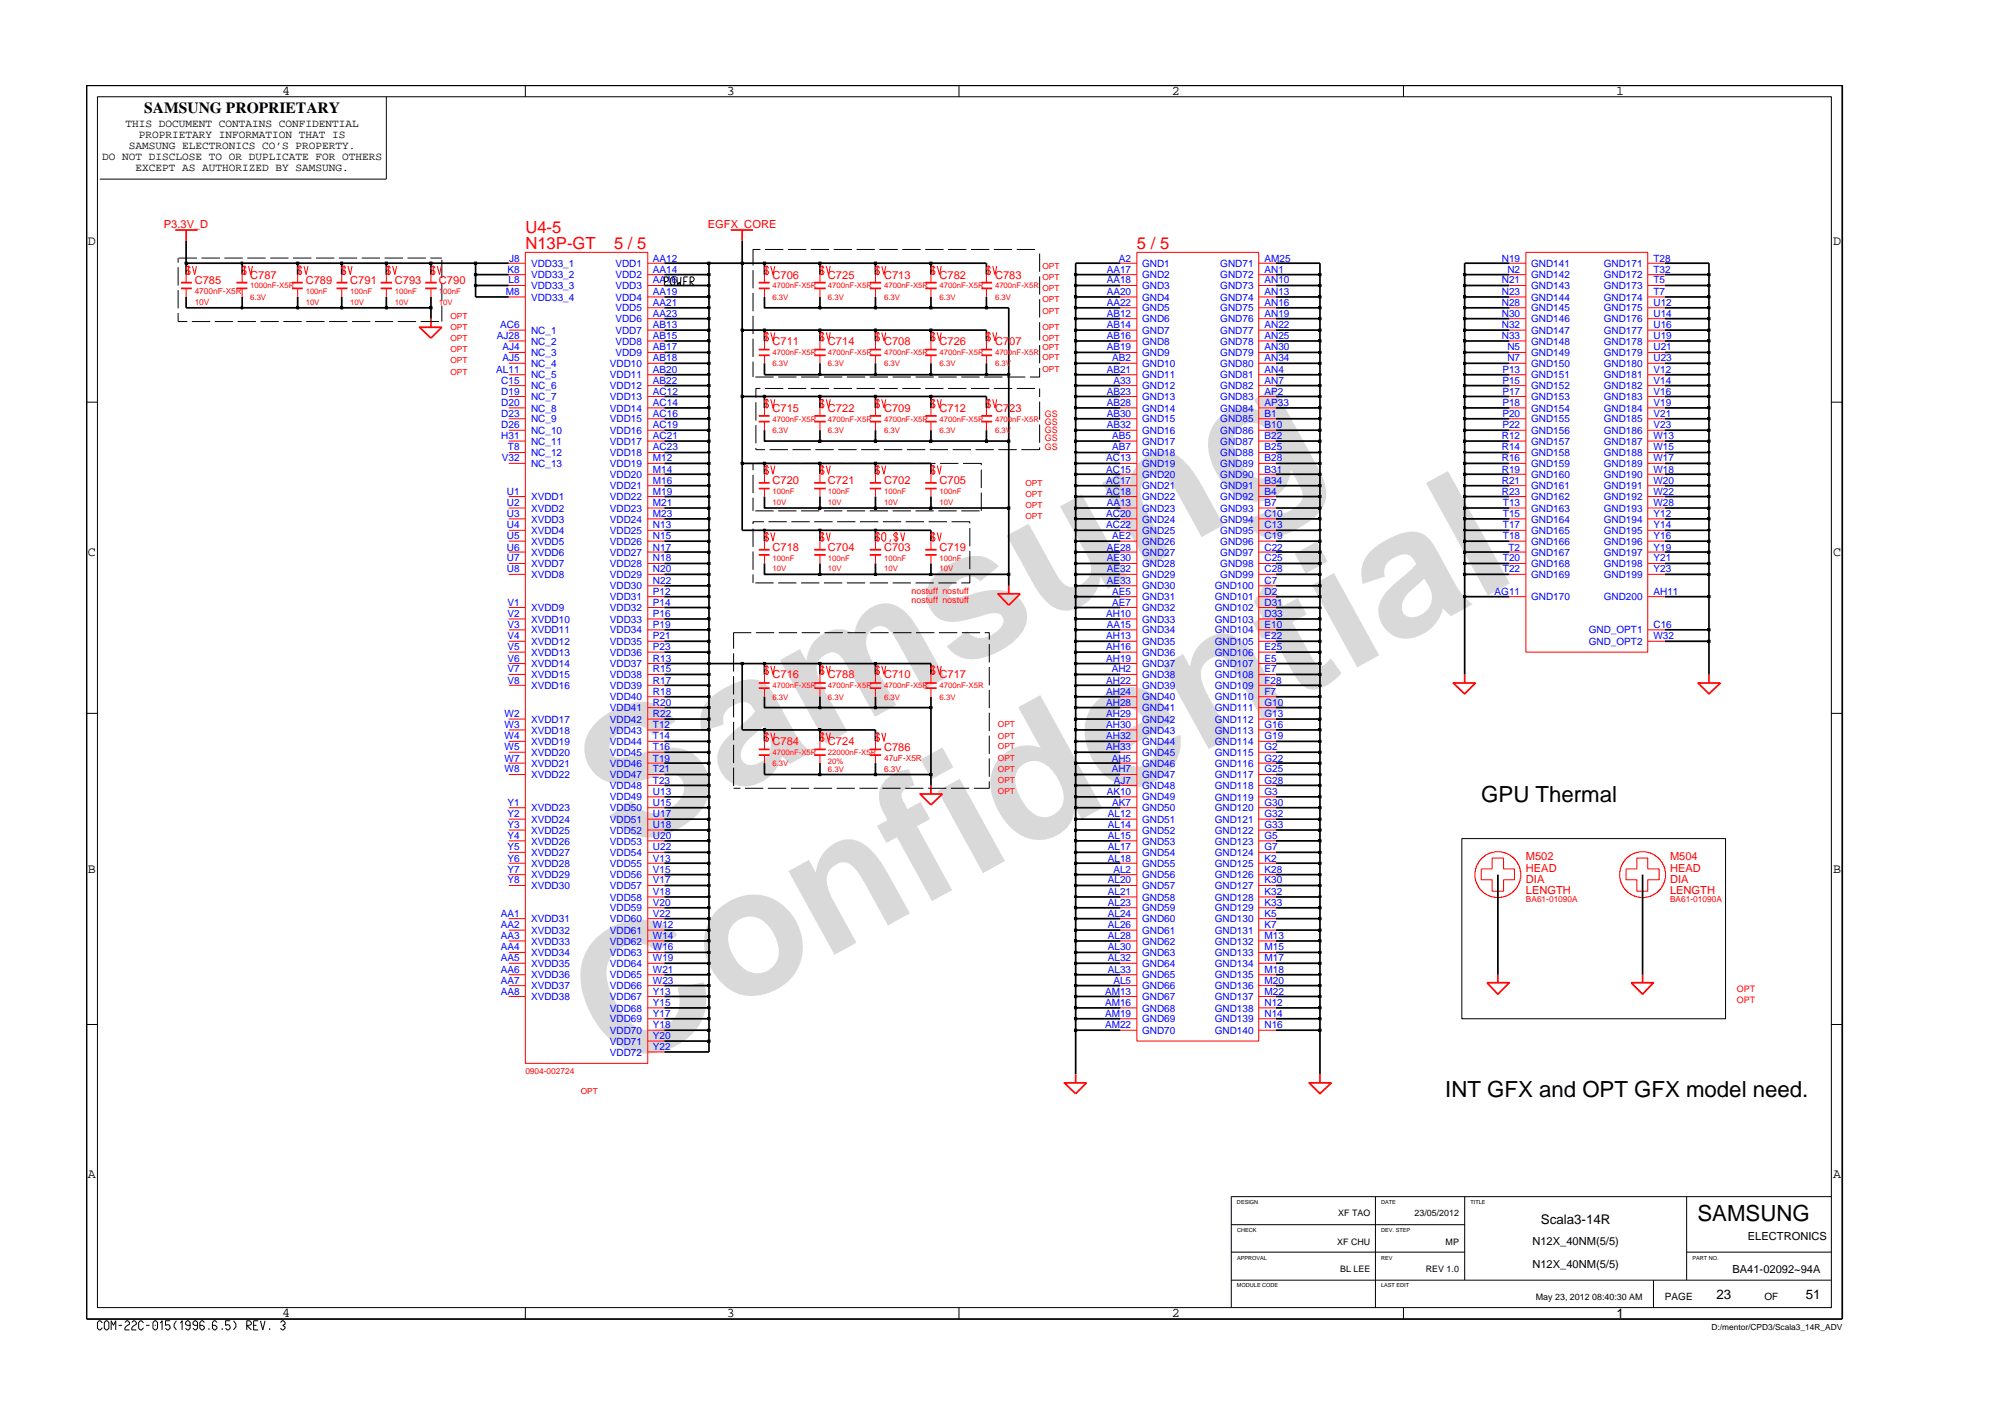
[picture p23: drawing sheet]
<svg xmlns="http://www.w3.org/2000/svg" width="297mm" height="210mm" viewBox="0 0 297 210" stroke-linecap="round" stroke-linejoin="round" font-family="sans-serif">
<defs><g id="words">
<g font-size="26.5" fill="#d9d9d9">
<text x="92.4" y="126.5" transform="rotate(-29 92.4 126.5)">Samsung</text>
<text x="91.1" y="159.2" transform="rotate(-29 91.1 159.2)">Confidential</text>
</g>
<g font-size="3.3">
<text x="219.2" y="118.7">GPU Thermal</text>
<text x="213.9" y="162.3">INT GFX and OPT GFX model need.</text>
<text x="251.2" y="180.8">SAMSUNG</text>
</g>
<g font-size="2.5" fill="#f00">
<text x="77.8" y="34.5">U4-5</text>
<text x="77.8" y="36.9">N13P-GT</text>
<text x="90.9" y="36.9">5 / 5</text>
<text x="168.3" y="36.9">5 / 5</text>
</g>
<text font-size="2.3" x="21.4" y="16.7">SAMSUNG PROPRIETARY</text>
<g font-size="2">
<text x="41.8" y="14">4</text>
<text x="107.6" y="14">3</text>
<text x="173.4" y="14">2</text>
<text x="239.2" y="14">1</text>
<text x="13" y="36.2">D</text>
<text x="271.3" y="36.2">D</text>
<text x="13" y="82.3">C</text>
<text x="271.3" y="82.3">C</text>
<text x="13" y="129.2">B</text>
<text x="271.3" y="129.2">B</text>
<text x="13" y="174.4">A</text>
<text x="271.3" y="174.4">A</text>
<text x="228" y="181.2">Scala3-14R</text>
<text x="41.8" y="195">4</text>
<text x="107.6" y="195">3</text>
<text x="173.4" y="195">2</text>
<text x="239.3" y="195.1">1</text>
<text x="254" y="192.2">23</text>
<text x="267.2" y="192.2">51</text>
</g>
<g font-size="1.6">
<text x="15.1" y="23.7">DO NOT DISCLOSE TO OR DUPLICATE FOR OTHERS</text>
<text x="18.6" y="18.8">THIS DOCUMENT CONTAINS CONFIDENTIAL</text>
<text x="19.1" y="22">SAMSUNG ELECTRONICS CO’S PROPERTY.</text>
<text x="20.5" y="20.4">PROPRIETARY INFORMATION THAT IS</text>
<text x="20.1" y="25.3">EXCEPT AS AUTHORIZED BY SAMSUNG.</text>
<text x="226.8" y="184.3">N12X_40NM(5/5)</text>
<text x="258.7" y="183.5">ELECTRONICS</text>
<text x="226.8" y="187.6">N12X_40NM(5/5)</text>
<text x="256.4" y="188.4">BA41-02092~94A</text>
</g>
<g font-size="1.6" fill="#f00">
<text x="24.3" y="33.8">P3.3V_D</text>
<text x="104.8" y="33.8">EGFX_CORE</text>
<text x="37" y="41.3">C787</text>
<text x="114.3" y="41.3">C706</text>
<text x="122.5" y="41.3">C725</text>
<text x="130.8" y="41.3">C713</text>
<text x="139.1" y="41.3">C782</text>
<text x="147.3" y="41.3">C783</text>
<text x="28.8" y="42">C785</text>
<text x="45.2" y="42">C789</text>
<text x="51.8" y="42">C791</text>
<text x="58.4" y="42">C793</text>
<text x="65" y="42">C790</text>
<text x="114.3" y="51.1">C711</text>
<text x="122.5" y="51.1">C714</text>
<text x="130.8" y="51.1">C708</text>
<text x="139.1" y="51.1">C726</text>
<text x="147.3" y="51.1">C707</text>
<text x="114.3" y="61">C715</text>
<text x="122.5" y="61">C722</text>
<text x="130.8" y="61">C709</text>
<text x="139.1" y="61">C712</text>
<text x="147.3" y="61">C723</text>
<text x="114.3" y="71.6">C720</text>
<text x="122.5" y="71.6">C721</text>
<text x="130.8" y="71.6">C702</text>
<text x="139.1" y="71.6">C705</text>
<text x="114.3" y="81.6">C718</text>
<text x="122.5" y="81.6">C704</text>
<text x="130.8" y="81.6">C703</text>
<text x="139.1" y="81.6">C719</text>
<text x="114.3" y="100.4">C716</text>
<text x="122.5" y="100.4">C788</text>
<text x="130.8" y="100.4">C710</text>
<text x="139.1" y="100.4">C717</text>
<text x="114.3" y="110.3">C784</text>
<text x="122.5" y="110.3">C724</text>
<text x="130.8" y="111.1">C786</text>
<text x="225.8" y="129">HEAD</text>
<text x="225.8" y="130.7">DIA</text>
<text x="225.8" y="127.4">M502</text>
<text x="247.2" y="127.4">M504</text>
<text x="247.2" y="130.7">DIA</text>
<text x="247.2" y="129">HEAD</text>
<text x="225.8" y="132.3">LENGTH</text>
<text x="247.2" y="132.3">LENGTH</text>
</g>
<g font-size="1.5" fill="#00f">
<text x="75.1" y="40.3">K8</text>
<text x="75.3" y="42">L8</text>
<text x="75.3" y="38.7">J8</text>
<text x="78.6" y="39.5">VDD33_1</text>
<text x="78.6" y="41.2">VDD33_2</text>
<text x="91.1" y="41.2">VDD2</text>
<text x="91.1" y="39.5">VDD1</text>
<text x="96.6" y="42">AA16</text>
<text x="96.6" y="40.3">AA14</text>
<text x="96.6" y="38.7">AA12</text>
<text x="163.8" y="40.3">AA17</text>
<text x="163.8" y="42">AA18</text>
<text x="165.6" y="38.7">A2</text>
<text x="169" y="41.2">GND2</text>
<text x="169" y="39.5">GND1</text>
<text x="180.6" y="39.5">GND71</text>
<text x="180.6" y="41.2">GND72</text>
<text x="187.1" y="38.7">AM25</text>
<text x="187.1" y="40.3">AN1</text>
<text x="187.1" y="42">AN10</text>
<text x="222.3" y="38.7">N19</text>
<text x="222.3" y="42">N21</text>
<text x="223.1" y="40.3">N2</text>
<text x="226.6" y="39.5">GND141</text>
<text x="226.6" y="41.2">GND142</text>
<text x="237.3" y="39.5">GND171</text>
<text x="237.3" y="41.2">GND172</text>
<text x="244.7" y="38.7">T28</text>
<text x="244.7" y="40.3">T32</text>
<text x="244.7" y="42">T5</text>
<text x="74.8" y="43.6">M8</text>
<text x="78.6" y="42.8">VDD33_3</text>
<text x="78.6" y="44.5">VDD33_4</text>
<text x="91.1" y="47.7">VDD6</text>
<text x="91.1" y="46.1">VDD5</text>
<text x="91.1" y="44.5">VDD4</text>
<text x="91.1" y="42.8">VDD3</text>
<text x="96.6" y="47">AA23</text>
<text x="96.6" y="45.3">AA21</text>
<text x="96.6" y="43.6">AA19</text>
<text x="163.8" y="47">AB12</text>
<text x="163.8" y="45.3">AA22</text>
<text x="163.8" y="43.7">AA20</text>
<text x="169" y="47.7">GND6</text>
<text x="169" y="46.1">GND5</text>
<text x="169" y="44.5">GND4</text>
<text x="169" y="42.8">GND3</text>
<text x="180.6" y="42.8">GND73</text>
<text x="180.6" y="44.5">GND74</text>
<text x="180.6" y="46.1">GND75</text>
<text x="180.6" y="47.7">GND76</text>
<text x="187.1" y="43.7">AN13</text>
<text x="187.1" y="45.3">AN16</text>
<text x="187.1" y="47">AN19</text>
<text x="222.3" y="43.7">N23</text>
<text x="222.3" y="45.3">N28</text>
<text x="222.3" y="47">N30</text>
<text x="226.6" y="42.8">GND143</text>
<text x="226.6" y="44.5">GND144</text>
<text x="226.6" y="46.1">GND145</text>
<text x="226.6" y="47.7">GND146</text>
<text x="237.3" y="42.8">GND173</text>
<text x="237.3" y="44.5">GND174</text>
<text x="237.3" y="46.1">GND175</text>
<text x="237.3" y="47.7">GND176</text>
<text x="244.7" y="43.7">T7</text>
<text x="244.7" y="45.3">U12</text>
<text x="244.7" y="47">U14</text>
<text x="73.5" y="50.3">AJ28</text>
<text x="74" y="48.6">AC6</text>
<text x="74.4" y="51.9">AJ4</text>
<text x="74.4" y="53.5">AJ5</text>
<text x="78.6" y="49.4">NC_1</text>
<text x="78.6" y="51">NC_2</text>
<text x="78.6" y="52.7">NC_3</text>
<text x="91.1" y="49.4">VDD7</text>
<text x="91.1" y="51">VDD8</text>
<text x="91.1" y="52.7">VDD9</text>
<text x="96.6" y="53.5">AB18</text>
<text x="96.6" y="48.6">AB13</text>
<text x="96.6" y="50.3">AB15</text>
<text x="96.6" y="51.9">AB17</text>
<text x="163.8" y="50.3">AB16</text>
<text x="163.8" y="48.6">AB14</text>
<text x="163.8" y="51.9">AB19</text>
<text x="164.6" y="53.5">AB2</text>
<text x="169" y="51">GND8</text>
<text x="169" y="49.4">GND7</text>
<text x="169" y="52.7">GND9</text>
<text x="180.6" y="49.4">GND77</text>
<text x="180.6" y="51">GND78</text>
<text x="180.6" y="52.7">GND79</text>
<text x="187.1" y="53.5">AN34</text>
<text x="187.1" y="48.6">AN22</text>
<text x="187.1" y="50.3">AN25</text>
<text x="187.1" y="51.9">AN30</text>
<text x="222.3" y="48.6">N32</text>
<text x="222.3" y="50.3">N33</text>
<text x="223.1" y="51.9">N5</text>
<text x="223.1" y="53.5">N7</text>
<text x="226.6" y="49.4">GND147</text>
<text x="226.6" y="51">GND148</text>
<text x="226.6" y="52.7">GND149</text>
<text x="237.3" y="49.4">GND177</text>
<text x="237.3" y="51">GND178</text>
<text x="237.3" y="52.7">GND179</text>
<text x="244.7" y="51.9">U21</text>
<text x="244.7" y="53.5">U23</text>
<text x="244.7" y="48.6">U16</text>
<text x="244.7" y="50.3">U19</text>
<text x="73.4" y="55.2">AL11</text>
<text x="74.2" y="56.8">C15</text>
<text x="74.2" y="58.5">D19</text>
<text x="78.6" y="54.3">NC_4</text>
<text x="78.6" y="56">NC_5</text>
<text x="78.6" y="57.6">NC_6</text>
<text x="78.6" y="59.2">NC_7</text>
<text x="90.3" y="56">VDD11</text>
<text x="90.3" y="57.6">VDD12</text>
<text x="90.3" y="59.2">VDD13</text>
<text x="90.3" y="54.3">VDD10</text>
<text x="96.6" y="55.2">AB20</text>
<text x="96.6" y="56.8">AB22</text>
<text x="96.6" y="58.5">AC12</text>
<text x="163.8" y="58.5">AB23</text>
<text x="163.8" y="55.2">AB21</text>
<text x="164.8" y="56.8">A33</text>
<text x="169" y="59.2">GND13</text>
<text x="169" y="57.6">GND12</text>
<text x="169" y="56">GND11</text>
<text x="169" y="54.3">GND10</text>
<text x="180.6" y="54.3">GND80</text>
<text x="180.6" y="56">GND81</text>
<text x="180.6" y="57.6">GND82</text>
<text x="180.6" y="59.2">GND83</text>
<text x="187.1" y="55.2">AN4</text>
<text x="187.1" y="56.8">AN7</text>
<text x="187.1" y="58.5">AP2</text>
<text x="222.4" y="55.2">P13</text>
<text x="222.4" y="56.8">P15</text>
<text x="222.4" y="58.5">P17</text>
<text x="226.6" y="54.3">GND150</text>
<text x="226.6" y="56">GND151</text>
<text x="226.6" y="57.6">GND152</text>
<text x="226.6" y="59.2">GND153</text>
<text x="237.3" y="54.3">GND180</text>
<text x="237.3" y="56">GND181</text>
<text x="237.3" y="57.6">GND182</text>
<text x="237.3" y="59.2">GND183</text>
<text x="244.7" y="55.2">V12</text>
<text x="244.7" y="56.8">V14</text>
<text x="244.7" y="58.5">V16</text>
<text x="74.2" y="63.4">D26</text>
<text x="74.2" y="65">H31</text>
<text x="74.2" y="60.1">D20</text>
<text x="74.2" y="61.8">D23</text>
<text x="78.6" y="64.2">NC_10</text>
<text x="78.6" y="65.8">NC_11</text>
<text x="78.6" y="60.9">NC_8</text>
<text x="78.6" y="62.5">NC_9</text>
<text x="90.3" y="60.9">VDD14</text>
<text x="90.3" y="62.5">VDD15</text>
<text x="90.3" y="64.2">VDD16</text>
<text x="90.3" y="65.8">VDD17</text>
<text x="96.6" y="60.1">AC14</text>
<text x="96.6" y="61.8">AC16</text>
<text x="96.6" y="63.4">AC19</text>
<text x="96.6" y="65">AC21</text>
<text x="163.8" y="60.1">AB28</text>
<text x="163.8" y="61.8">AB30</text>
<text x="163.8" y="63.4">AB32</text>
<text x="164.6" y="65">AB5</text>
<text x="169" y="62.5">GND15</text>
<text x="169" y="60.9">GND14</text>
<text x="169" y="64.2">GND16</text>
<text x="169" y="65.8">GND17</text>
<text x="180.6" y="60.9">GND84</text>
<text x="180.6" y="62.5">GND85</text>
<text x="180.6" y="64.2">GND86</text>
<text x="180.6" y="65.8">GND87</text>
<text x="187.1" y="60.1">AP33</text>
<text x="187.1" y="61.8">B1</text>
<text x="187.1" y="63.4">B10</text>
<text x="187.1" y="65">B22</text>
<text x="222.3" y="65">R12</text>
<text x="222.4" y="60.1">P18</text>
<text x="222.4" y="61.8">P20</text>
<text x="222.4" y="63.4">P22</text>
<text x="226.6" y="60.9">GND154</text>
<text x="226.6" y="62.5">GND155</text>
<text x="226.6" y="64.2">GND156</text>
<text x="226.6" y="65.8">GND157</text>
<text x="237.3" y="60.9">GND184</text>
<text x="237.3" y="62.5">GND185</text>
<text x="237.3" y="64.2">GND186</text>
<text x="237.3" y="65.8">GND187</text>
<text x="244.7" y="60.1">V19</text>
<text x="244.7" y="61.8">V21</text>
<text x="244.7" y="63.4">V23</text>
<text x="244.7" y="65">W13</text>
<text x="74.3" y="68.3">V32</text>
<text x="75.2" y="66.7">T8</text>
<text x="78.6" y="67.5">NC_12</text>
<text x="78.6" y="69.1">NC_13</text>
<text x="90.3" y="67.5">VDD18</text>
<text x="90.3" y="69.1">VDD19</text>
<text x="90.3" y="70.7">VDD20</text>
<text x="96.6" y="70">M14</text>
<text x="96.6" y="71.6">M16</text>
<text x="96.6" y="66.7">AC23</text>
<text x="96.6" y="68.3">M12</text>
<text x="163.7" y="71.6">AC17</text>
<text x="163.7" y="68.3">AC13</text>
<text x="163.7" y="70">AC15</text>
<text x="164.6" y="66.7">AB7</text>
<text x="169" y="67.5">GND18</text>
<text x="169" y="69.1">GND19</text>
<text x="169" y="70.7">GND20</text>
<text x="180.6" y="70.7">GND90</text>
<text x="180.6" y="67.5">GND88</text>
<text x="180.6" y="69.1">GND89</text>
<text x="187.1" y="70">B31</text>
<text x="187.1" y="71.6">B34</text>
<text x="187.1" y="66.7">B25</text>
<text x="187.1" y="68.3">B28</text>
<text x="222.3" y="66.7">R14</text>
<text x="222.3" y="68.3">R16</text>
<text x="222.3" y="70">R19</text>
<text x="222.3" y="71.6">R21</text>
<text x="226.6" y="67.5">GND158</text>
<text x="226.6" y="69.1">GND159</text>
<text x="226.6" y="70.7">GND160</text>
<text x="237.3" y="70.7">GND190</text>
<text x="237.3" y="67.5">GND188</text>
<text x="237.3" y="69.1">GND189</text>
<text x="244.7" y="70">W18</text>
<text x="244.7" y="71.6">W20</text>
<text x="244.7" y="66.7">W15</text>
<text x="244.7" y="68.3">W17</text>
<text x="75" y="76.5">U3</text>
<text x="75" y="74.9">U2</text>
<text x="75" y="73.3">U1</text>
<text x="78.6" y="77.3">XVDD3</text>
<text x="78.6" y="75.7">XVDD2</text>
<text x="78.6" y="74">XVDD1</text>
<text x="90.3" y="72.4">VDD21</text>
<text x="90.3" y="74">VDD22</text>
<text x="90.3" y="75.7">VDD23</text>
<text x="90.3" y="77.3">VDD24</text>
<text x="96.6" y="73.3">M19</text>
<text x="96.6" y="74.9">M21</text>
<text x="96.6" y="76.5">M23</text>
<text x="163.7" y="73.3">AC18</text>
<text x="163.7" y="76.5">AC20</text>
<text x="163.8" y="74.9">AA13</text>
<text x="169" y="72.4">GND21</text>
<text x="169" y="74">GND22</text>
<text x="169" y="75.7">GND23</text>
<text x="169" y="77.3">GND24</text>
<text x="180.6" y="72.4">GND91</text>
<text x="180.6" y="74">GND92</text>
<text x="180.6" y="75.7">GND93</text>
<text x="180.6" y="77.3">GND94</text>
<text x="187.1" y="73.3">B4</text>
<text x="187.1" y="74.9">B7</text>
<text x="187.1" y="76.5">C10</text>
<text x="222.3" y="73.3">R23</text>
<text x="222.4" y="74.9">T13</text>
<text x="222.4" y="76.5">T15</text>
<text x="226.6" y="72.4">GND161</text>
<text x="226.6" y="74">GND162</text>
<text x="226.6" y="75.7">GND163</text>
<text x="226.6" y="77.3">GND164</text>
<text x="237.3" y="72.4">GND191</text>
<text x="237.3" y="74">GND192</text>
<text x="237.3" y="75.7">GND193</text>
<text x="237.3" y="77.3">GND194</text>
<text x="244.7" y="73.3">W22</text>
<text x="244.7" y="74.9">W28</text>
<text x="244.7" y="76.5">Y12</text>
<text x="75" y="78.2">U4</text>
<text x="75" y="79.8">U5</text>
<text x="75" y="81.5">U6</text>
<text x="75" y="83.1">U7</text>
<text x="78.6" y="80.6">XVDD5</text>
<text x="78.6" y="82.3">XVDD6</text>
<text x="78.6" y="84">XVDD7</text>
<text x="78.6" y="79">XVDD4</text>
<text x="90.3" y="79">VDD25</text>
<text x="90.3" y="80.6">VDD26</text>
<text x="90.3" y="82.3">VDD27</text>
<text x="90.3" y="84">VDD28</text>
<text x="96.6" y="78.2">N13</text>
<text x="96.6" y="79.8">N15</text>
<text x="96.6" y="81.5">N17</text>
<text x="96.6" y="83.1">N18</text>
<text x="163.7" y="78.2">AC22</text>
<text x="163.8" y="81.5">AE28</text>
<text x="163.8" y="83.1">AE30</text>
<text x="164.6" y="79.8">AE2</text>
<text x="169" y="79">GND25</text>
<text x="169" y="80.6">GND26</text>
<text x="169" y="82.3">GND27</text>
<text x="169" y="84">GND28</text>
<text x="180.6" y="79">GND95</text>
<text x="180.6" y="80.6">GND96</text>
<text x="180.6" y="82.3">GND97</text>
<text x="180.6" y="84">GND98</text>
<text x="187.1" y="78.2">C13</text>
<text x="187.1" y="79.8">C19</text>
<text x="187.1" y="81.5">C22</text>
<text x="187.1" y="83.1">C25</text>
<text x="222.4" y="78.2">T17</text>
<text x="222.4" y="79.8">T18</text>
<text x="222.4" y="83.1">T20</text>
<text x="223.3" y="81.5">T2</text>
<text x="226.6" y="79">GND165</text>
<text x="226.6" y="80.7">GND166</text>
<text x="226.6" y="82.3">GND167</text>
<text x="226.6" y="84">GND168</text>
<text x="237.3" y="79">GND195</text>
<text x="237.3" y="80.6">GND196</text>
<text x="237.3" y="82.3">GND197</text>
<text x="237.3" y="84">GND198</text>
<text x="244.7" y="78.2">Y14</text>
<text x="244.7" y="79.8">Y16</text>
<text x="244.7" y="81.5">Y19</text>
<text x="244.7" y="83.1">Y21</text>
<text x="75" y="84.7">U8</text>
<text x="75.1" y="89.7">V1</text>
<text x="78.6" y="85.6">XVDD8</text>
<text x="90.3" y="87.3">VDD30</text>
<text x="90.3" y="88.9">VDD31</text>
<text x="90.3" y="85.6">VDD29</text>
<text x="96.6" y="86.4">N22</text>
<text x="96.6" y="88">P12</text>
<text x="96.6" y="89.7">P14</text>
<text x="96.6" y="84.7">N20</text>
<text x="163.8" y="84.7">AE32</text>
<text x="163.8" y="86.4">AE33</text>
<text x="164.6" y="88">AE5</text>
<text x="164.6" y="89.7">AE7</text>
<text x="169" y="85.6">GND29</text>
<text x="169" y="87.3">GND30</text>
<text x="169" y="88.9">GND31</text>
<text x="179.8" y="87.3">GND100</text>
<text x="179.8" y="88.9">GND101</text>
<text x="180.6" y="85.6">GND99</text>
<text x="187.1" y="88">D2</text>
<text x="187.1" y="89.7">D31</text>
<text x="187.1" y="84.7">C28</text>
<text x="187.1" y="86.4">C7</text>
<text x="221.2" y="88">AG11</text>
<text x="222.4" y="84.7">T22</text>
<text x="226.6" y="88.9">GND170</text>
<text x="226.6" y="85.6">GND169</text>
<text x="237.3" y="88.9">GND200</text>
<text x="237.3" y="85.6">GND199</text>
<text x="244.7" y="88">AH11</text>
<text x="244.7" y="84.7">Y23</text>
<text x="75.1" y="91.3">V2</text>
<text x="75.1" y="93">V3</text>
<text x="75.1" y="94.6">V4</text>
<text x="78.6" y="90.5">XVDD9</text>
<text x="78.6" y="92.2">XVDD10</text>
<text x="78.6" y="93.8">XVDD11</text>
<text x="78.6" y="95.5">XVDD12</text>
<text x="90.3" y="90.5">VDD32</text>
<text x="90.3" y="92.2">VDD33</text>
<text x="90.3" y="93.8">VDD34</text>
<text x="90.3" y="95.5">VDD35</text>
<text x="96.6" y="91.3">P16</text>
<text x="96.6" y="93">P19</text>
<text x="96.6" y="94.6">P21</text>
<text x="163.7" y="94.6">AH13</text>
<text x="163.7" y="91.3">AH10</text>
<text x="163.8" y="93">AA15</text>
<text x="169" y="95.5">GND35</text>
<text x="169" y="90.5">GND32</text>
<text x="169" y="92.2">GND33</text>
<text x="169" y="93.8">GND34</text>
<text x="179.8" y="90.5">GND102</text>
<text x="179.8" y="92.2">GND103</text>
<text x="179.8" y="93.8">GND104</text>
<text x="179.8" y="95.5">GND105</text>
<text x="187.1" y="91.3">D33</text>
<text x="187.1" y="93">E10</text>
<text x="187.1" y="94.6">E22</text>
<text x="235.1" y="93.8">GND_OPT1</text>
<text x="235.1" y="95.5">GND_OPT2</text>
<text x="244.7" y="93">C16</text>
<text x="244.7" y="94.6">W32</text>
<text x="75.1" y="96.2">V5</text>
<text x="75.1" y="97.9">V6</text>
<text x="75.1" y="99.5">V7</text>
<text x="75.1" y="101.2">V8</text>
<text x="78.6" y="97.1">XVDD13</text>
<text x="78.6" y="98.8">XVDD14</text>
<text x="78.6" y="100.4">XVDD15</text>
<text x="78.6" y="102">XVDD16</text>
<text x="90.3" y="98.8">VDD37</text>
<text x="90.3" y="100.4">VDD38</text>
<text x="90.3" y="102">VDD39</text>
<text x="90.3" y="97.1">VDD36</text>
<text x="96.6" y="96.2">P23</text>
<text x="96.6" y="97.9">R13</text>
<text x="96.6" y="99.5">R15</text>
<text x="96.6" y="101.2">R17</text>
<text x="163.7" y="96.2">AH16</text>
<text x="163.7" y="97.9">AH19</text>
<text x="163.7" y="101.2">AH22</text>
<text x="164.5" y="99.5">AH2</text>
<text x="169" y="97.1">GND36</text>
<text x="169" y="98.8">GND37</text>
<text x="169" y="100.4">GND38</text>
<text x="169" y="102">GND39</text>
<text x="179.8" y="97.1">GND106</text>
<text x="179.8" y="98.8">GND107</text>
<text x="179.8" y="100.4">GND108</text>
<text x="179.8" y="102">GND109</text>
<text x="187.1" y="96.2">E25</text>
<text x="187.1" y="97.9">E5</text>
<text x="187.1" y="99.5">E7</text>
<text x="187.1" y="101.2">F28</text>
<text x="74.7" y="106.1">W2</text>
<text x="74.7" y="107.7">W3</text>
<text x="78.6" y="107">XVDD17</text>
<text x="90.3" y="103.7">VDD40</text>
<text x="90.3" y="105.3">VDD41</text>
<text x="90.3" y="107">VDD42</text>
<text x="96.6" y="102.8">R18</text>
<text x="96.6" y="104.5">R20</text>
<text x="96.6" y="106.1">R22</text>
<text x="96.6" y="107.7">T12</text>
<text x="163.7" y="102.8">AH24</text>
<text x="163.7" y="104.5">AH28</text>
<text x="163.7" y="106.1">AH29</text>
<text x="163.7" y="107.7">AH30</text>
<text x="169" y="103.7">GND40</text>
<text x="169" y="105.3">GND41</text>
<text x="169" y="107">GND42</text>
<text x="179.8" y="105.3">GND111</text>
<text x="179.8" y="107">GND112</text>
<text x="179.8" y="103.7">GND110</text>
<text x="187.1" y="104.5">G10</text>
<text x="187.1" y="106.1">G13</text>
<text x="187.1" y="107.7">G16</text>
<text x="187.1" y="102.8">F7</text>
<text x="74.7" y="111">W5</text>
<text x="74.7" y="112.7">W7</text>
<text x="74.7" y="109.4">W4</text>
<text x="78.6" y="111.9">XVDD20</text>
<text x="78.6" y="113.5">XVDD21</text>
<text x="78.6" y="108.6">XVDD18</text>
<text x="78.6" y="110.3">XVDD19</text>
<text x="90.3" y="108.6">VDD43</text>
<text x="90.3" y="110.3">VDD44</text>
<text x="90.3" y="111.9">VDD45</text>
<text x="90.3" y="113.5">VDD46</text>
<text x="96.6" y="112.7">T19</text>
<text x="96.6" y="109.4">T14</text>
<text x="96.6" y="111">T16</text>
<text x="163.7" y="109.4">AH32</text>
<text x="163.7" y="111">AH33</text>
<text x="164.5" y="112.7">AH5</text>
<text x="169" y="108.6">GND43</text>
<text x="169" y="110.3">GND44</text>
<text x="169" y="111.9">GND45</text>
<text x="169" y="113.5">GND46</text>
<text x="179.8" y="108.6">GND113</text>
<text x="179.8" y="110.3">GND114</text>
<text x="179.8" y="111.9">GND115</text>
<text x="179.8" y="113.5">GND116</text>
<text x="187.1" y="109.4">G19</text>
<text x="187.1" y="111">G2</text>
<text x="187.1" y="112.7">G22</text>
<text x="74.7" y="114.3">W8</text>
<text x="75.1" y="119.3">Y1</text>
<text x="78.6" y="115.2">XVDD22</text>
<text x="90.3" y="115.2">VDD47</text>
<text x="90.3" y="116.8">VDD48</text>
<text x="90.3" y="118.5">VDD49</text>
<text x="96.6" y="114.3">T21</text>
<text x="96.6" y="116">T23</text>
<text x="96.6" y="117.6">U13</text>
<text x="96.6" y="119.3">U15</text>
<text x="163.8" y="117.6">AK10</text>
<text x="164.5" y="114.3">AH7</text>
<text x="164.6" y="119.3">AK7</text>
<text x="164.9" y="116">AJ7</text>
<text x="169" y="115.2">GND47</text>
<text x="169" y="116.8">GND48</text>
<text x="169" y="118.5">GND49</text>
<text x="179.8" y="115.2">GND117</text>
<text x="179.8" y="116.8">GND118</text>
<text x="179.8" y="118.5">GND119</text>
<text x="187.1" y="119.3">G30</text>
<text x="187.1" y="114.3">G25</text>
<text x="187.1" y="116">G28</text>
<text x="187.1" y="117.6">G3</text>
<text x="75.1" y="121">Y2</text>
<text x="75.1" y="122.6">Y3</text>
<text x="75.1" y="124.3">Y4</text>
<text x="75.1" y="125.9">Y5</text>
<text x="78.6" y="120.1">XVDD23</text>
<text x="78.6" y="121.8">XVDD24</text>
<text x="78.6" y="123.4">XVDD25</text>
<text x="78.6" y="125">XVDD26</text>
<text x="90.3" y="120.1">VDD50</text>
<text x="90.3" y="121.8">VDD51</text>
<text x="90.3" y="123.4">VDD52</text>
<text x="90.3" y="125">VDD53</text>
<text x="96.6" y="121">U17</text>
<text x="96.6" y="122.6">U18</text>
<text x="96.6" y="124.3">U20</text>
<text x="96.6" y="125.9">U22</text>
<text x="164" y="121">AL12</text>
<text x="164" y="122.6">AL14</text>
<text x="164" y="124.3">AL15</text>
<text x="164" y="125.9">AL17</text>
<text x="169" y="120.1">GND50</text>
<text x="169" y="121.8">GND51</text>
<text x="169" y="123.4">GND52</text>
<text x="169" y="125">GND53</text>
<text x="179.8" y="121.8">GND121</text>
<text x="179.8" y="123.4">GND122</text>
<text x="179.8" y="125">GND123</text>
<text x="179.8" y="120.1">GND120</text>
<text x="187.1" y="121">G32</text>
<text x="187.1" y="122.6">G33</text>
<text x="187.1" y="124.3">G5</text>
<text x="187.1" y="125.9">G7</text>
<text x="75.1" y="129.2">Y7</text>
<text x="75.1" y="130.8">Y8</text>
<text x="75.1" y="127.6">Y6</text>
<text x="78.6" y="131.6">XVDD30</text>
<text x="78.6" y="126.7">XVDD27</text>
<text x="78.6" y="128.3">XVDD28</text>
<text x="78.6" y="130">XVDD29</text>
<text x="90.3" y="130">VDD56</text>
<text x="90.3" y="131.6">VDD57</text>
<text x="90.3" y="126.7">VDD54</text>
<text x="90.3" y="128.3">VDD55</text>
<text x="96.6" y="129.2">V15</text>
<text x="96.6" y="130.8">V17</text>
<text x="96.6" y="127.6">V13</text>
<text x="164" y="130.8">AL20</text>
<text x="164" y="127.6">AL18</text>
<text x="164.8" y="129.2">AL2</text>
<text x="169" y="131.6">GND57</text>
<text x="169" y="126.7">GND54</text>
<text x="169" y="128.3">GND55</text>
<text x="169" y="130">GND56</text>
<text x="179.8" y="126.7">GND124</text>
<text x="179.8" y="128.3">GND125</text>
<text x="179.8" y="130">GND126</text>
<text x="179.8" y="131.6">GND127</text>
<text x="187.1" y="127.6">K2</text>
<text x="187.1" y="129.2">K28</text>
<text x="187.1" y="130.8">K30</text>
<text x="74.1" y="135.8">AA1</text>
<text x="74.1" y="137.4">AA2</text>
<text x="78.6" y="136.5">XVDD31</text>
<text x="90.3" y="133.3">VDD58</text>
<text x="90.3" y="134.9">VDD59</text>
<text x="90.3" y="136.5">VDD60</text>
<text x="96.6" y="132.5">V18</text>
<text x="96.6" y="134.1">V20</text>
<text x="96.6" y="135.8">V22</text>
<text x="96.6" y="137.4">W12</text>
<text x="164" y="132.5">AL21</text>
<text x="164" y="134.1">AL23</text>
<text x="164" y="135.8">AL24</text>
<text x="164" y="137.4">AL26</text>
<text x="169" y="133.3">GND58</text>
<text x="169" y="134.9">GND59</text>
<text x="169" y="136.5">GND60</text>
<text x="179.8" y="133.3">GND128</text>
<text x="179.8" y="134.9">GND129</text>
<text x="179.8" y="136.5">GND130</text>
<text x="187.1" y="132.5">K32</text>
<text x="187.1" y="134.1">K33</text>
<text x="187.1" y="135.8">K5</text>
<text x="187.1" y="137.4">K7</text>
<text x="74.1" y="139.1">AA3</text>
<text x="74.1" y="140.7">AA4</text>
<text x="74.1" y="142.3">AA5</text>
<text x="74.1" y="144">AA6</text>
<text x="78.6" y="138.2">XVDD32</text>
<text x="78.6" y="139.8">XVDD33</text>
<text x="78.6" y="141.5">XVDD34</text>
<text x="78.6" y="143.1">XVDD35</text>
<text x="90.3" y="138.2">VDD61</text>
<text x="90.3" y="139.8">VDD62</text>
<text x="90.3" y="141.5">VDD63</text>
<text x="90.3" y="143.1">VDD64</text>
<text x="96.6" y="139.1">W14</text>
<text x="96.6" y="140.7">W16</text>
<text x="96.6" y="142.3">W19</text>
<text x="96.6" y="144">W21</text>
<text x="164" y="139.1">AL28</text>
<text x="164" y="140.7">AL30</text>
<text x="164" y="142.3">AL32</text>
<text x="164" y="144">AL33</text>
<text x="169" y="138.2">GND61</text>
<text x="169" y="139.8">GND62</text>
<text x="169" y="141.5">GND63</text>
<text x="169" y="143.1">GND64</text>
<text x="179.8" y="138.2">GND131</text>
<text x="179.8" y="139.8">GND132</text>
<text x="179.8" y="141.5">GND133</text>
<text x="179.8" y="143.1">GND134</text>
<text x="187.1" y="139.1">M13</text>
<text x="187.1" y="140.7">M15</text>
<text x="187.1" y="142.3">M17</text>
<text x="187.1" y="144">M18</text>
<text x="74.1" y="145.6">AA7</text>
<text x="74.1" y="147.3">AA8</text>
<text x="78.6" y="144.8">XVDD36</text>
<text x="78.6" y="146.4">XVDD37</text>
<text x="78.6" y="148">XVDD38</text>
<text x="90.3" y="144.8">VDD65</text>
<text x="90.3" y="146.4">VDD66</text>
<text x="90.3" y="148">VDD67</text>
<text x="90.3" y="149.7">VDD68</text>
<text x="96.6" y="145.6">W23</text>
<text x="96.6" y="147.3">Y13</text>
<text x="96.6" y="148.9">Y15</text>
<text x="163.5" y="147.3">AM13</text>
<text x="163.5" y="148.9">AM16</text>
<text x="164.8" y="145.6">AL5</text>
<text x="169" y="144.8">GND65</text>
<text x="169" y="146.4">GND66</text>
<text x="169" y="148">GND67</text>
<text x="169" y="149.7">GND68</text>
<text x="179.8" y="144.8">GND135</text>
<text x="179.8" y="146.4">GND136</text>
<text x="179.8" y="148">GND137</text>
<text x="179.8" y="149.7">GND138</text>
<text x="187.1" y="145.6">M20</text>
<text x="187.1" y="147.3">M22</text>
<text x="187.1" y="148.9">N12</text>
<text x="90.3" y="151.3">VDD69</text>
<text x="90.3" y="153">VDD70</text>
<text x="90.3" y="154.6">VDD71</text>
<text x="96.6" y="150.6">Y17</text>
<text x="96.6" y="152.2">Y18</text>
<text x="96.6" y="153.8">Y20</text>
<text x="96.6" y="155.5">Y22</text>
<text x="163.5" y="150.6">AM19</text>
<text x="163.5" y="152.2">AM22</text>
<text x="169" y="151.3">GND69</text>
<text x="169" y="153">GND70</text>
<text x="179.8" y="151.3">GND139</text>
<text x="179.8" y="153">GND140</text>
<text x="187.1" y="150.6">N14</text>
<text x="187.1" y="152.2">N16</text>
<text x="90.3" y="156.3">VDD72</text>
</g>
<g font-size="1.5">
<text x="246.4" y="192.5">PAGE</text>
<text x="261.1" y="192.5">OF</text>
</g>
<g font-size="1.3" fill="#f00">
<text x="154.6" y="65.3">GS</text>
<text x="154.6" y="62.9">GS</text>
<text x="154.6" y="64.2">GS</text>
<text x="154.6" y="61.7">GS</text>
<text x="154.6" y="66.6">GS</text>
<text x="134.9" y="89.2">nostuff nostuff</text>
<text x="134.9" y="88">nostuff nostuff</text>
<text x="257.1" y="148.4">OPT</text>
<text x="257.1" y="146.8">OPT</text>
</g>
<g font-size="1.3">
<text x="197.9" y="184.2">XF CHU</text>
<text x="198.1" y="180.1">XF TAO</text>
<text x="209.3" y="180.1">23/05/2012</text>
<text x="214" y="184.2">MP</text>
<text x="198.3" y="188.3">BL LEE</text>
<text x="211" y="188.3">REV 1.0</text>
<text x="227.3" y="192.4">May 23, 2012 08:40:30 AM</text>
</g>
<g font-size="1.2" fill="#f00">
<text x="154.3" y="41.4">OPT</text>
<text x="154.3" y="39.8">OPT</text>
<text x="28.8" y="43.6">4700nF-X5R</text>
<text x="28.8" y="45.1">10V</text>
<text x="37" y="44.4">6.3V</text>
<text x="37" y="42.7">1000nF-X5R</text>
<text x="45.2" y="45.1">10V</text>
<text x="45.2" y="43.5">100nF</text>
<text x="51.8" y="45.1">10V</text>
<text x="51.8" y="43.5">100nF</text>
<text x="58.4" y="43.5">100nF</text>
<text x="58.4" y="45.1">10V</text>
<text x="65" y="45.1">10V</text>
<text x="65" y="43.5">100nF</text>
<text x="66.7" y="47.2">OPT</text>
<text x="114.3" y="42.7">4700nF-X5R</text>
<text x="114.3" y="44.4">6.3V</text>
<text x="122.5" y="44.4">6.3V</text>
<text x="122.5" y="42.7">4700nF-X5R</text>
<text x="130.8" y="44.4">6.3V</text>
<text x="130.8" y="42.7">4700nF-X5R</text>
<text x="139.1" y="42.7">4700nF-X5R</text>
<text x="139.1" y="44.4">6.3V</text>
<text x="147.3" y="44.4">6.3V</text>
<text x="147.3" y="42.7">4700nF-X5R</text>
<text x="154.3" y="46.4">OPT</text>
<text x="154.3" y="43.1">OPT</text>
<text x="154.3" y="44.7">OPT</text>
<text x="66.7" y="50.5">OPT</text>
<text x="66.7" y="52.2">OPT</text>
<text x="66.7" y="53.8">OPT</text>
<text x="66.7" y="48.9">OPT</text>
<text x="114.3" y="52.6">4700nF-X5R</text>
<text x="122.5" y="52.6">4700nF-X5R</text>
<text x="130.8" y="52.6">4700nF-X5R</text>
<text x="139.1" y="52.6">4700nF-X5R</text>
<text x="147.3" y="52.6">4700nF-X5R</text>
<text x="154.3" y="53.4">OPT</text>
<text x="154.3" y="51.7">OPT</text>
<text x="154.3" y="48.9">OPT</text>
<text x="154.3" y="50.5">OPT</text>
<text x="66.7" y="55.5">OPT</text>
<text x="114.3" y="54.2">6.3V</text>
<text x="122.5" y="54.2">6.3V</text>
<text x="130.8" y="54.2">6.3V</text>
<text x="139.1" y="54.2">6.3V</text>
<text x="147.3" y="54.2">6.3V</text>
<text x="154.3" y="55">OPT</text>
<text x="114.3" y="62.4">4700nF-X5R</text>
<text x="114.3" y="64.1">6.3V</text>
<text x="122.5" y="62.4">4700nF-X5R</text>
<text x="122.5" y="64.1">6.3V</text>
<text x="130.8" y="62.4">4700nF-X5R</text>
<text x="130.8" y="64.1">6.3V</text>
<text x="139.1" y="62.4">4700nF-X5R</text>
<text x="139.1" y="64.1">6.3V</text>
<text x="147.3" y="62.4">4700nF-X5R</text>
<text x="147.3" y="64.1">6.3V</text>
<text x="151.8" y="71.9">OPT</text>
<text x="114.3" y="73.2">100nF</text>
<text x="114.3" y="74.8">10V</text>
<text x="122.5" y="73.2">100nF</text>
<text x="122.5" y="74.8">10V</text>
<text x="130.8" y="73.2">100nF</text>
<text x="130.8" y="74.8">10V</text>
<text x="139.1" y="74.8">10V</text>
<text x="139.1" y="73.2">100nF</text>
<text x="151.8" y="76.8">OPT</text>
<text x="151.8" y="75.2">OPT</text>
<text x="151.8" y="73.5">OPT</text>
<text x="114.3" y="83">100nF</text>
<text x="122.5" y="83">100nF</text>
<text x="130.8" y="83">100nF</text>
<text x="139.1" y="83">100nF</text>
<text x="114.3" y="84.6">10V</text>
<text x="122.5" y="84.6">10V</text>
<text x="130.8" y="84.6">10V</text>
<text x="139.1" y="84.6">10V</text>
<text x="114.3" y="101.9">4700nF-X5R</text>
<text x="122.5" y="101.9">4700nF-X5R</text>
<text x="130.8" y="101.9">4700nF-X5R</text>
<text x="139.1" y="101.9">4700nF-X5R</text>
<text x="114.3" y="103.6">6.3V</text>
<text x="122.5" y="103.6">6.3V</text>
<text x="130.8" y="103.6">6.3V</text>
<text x="139.1" y="103.6">6.3V</text>
<text x="147.7" y="107.6">OPT</text>
<text x="114.3" y="113.4">6.3V</text>
<text x="114.3" y="111.8">4700nF-X5R</text>
<text x="122.5" y="111.8">22000nF-X5R</text>
<text x="122.5" y="113">20%</text>
<text x="130.8" y="112.6">47uF-X5R</text>
<text x="147.7" y="110.9">OPT</text>
<text x="147.7" y="109.3">OPT</text>
<text x="147.7" y="112.6">OPT</text>
<text x="122.5" y="114.2">6.3V</text>
<text x="130.8" y="114.2">6.3V</text>
<text x="147.7" y="114.2">OPT</text>
<text x="147.7" y="115.8">OPT</text>
<text x="147.7" y="117.5">OPT</text>
<text x="225.8" y="133.5">BA61-01090A</text>
<text x="247.2" y="133.5">BA61-01090A</text>
<text x="77.8" y="159">0904-002724</text>
<text x="86" y="161.9">OPT</text>
</g>
<text font-size="1.2" x="253.3" y="196.9">D:/mentor/CPD3/Scala3_14R_ADV</text>
<g font-size=".8">
<text x="183.1" y="178.3">DESIGN</text>
<text x="204.4" y="178.3">DATE</text>
<text x="217.6" y="178.3">TITLE</text>
<text x="183.1" y="182.3">CHECK</text>
<text x="204.4" y="182.3">DEV. STEP</text>
<text x="183.1" y="190.6">MODULE CODE</text>
<text x="183.1" y="186.5">APPROVAL</text>
<text x="204.4" y="190.6">LAST EDIT</text>
<text x="204.4" y="186.5">REV</text>
<text x="250.5" y="186.5">PART NO.</text>
</g>
</g></defs>
<g fill="none" stroke="#f00" stroke-width=".25">
<path d="M25.9 34.1h3.3M27.5 34.1v1.6M108.1 34.1h3.3M109.8 34.1v1.6M26.8 41.8h1.6M26.8 42.7h1.6M35 41.8h1.6M35 42.7h1.6M43.2 41.8h1.6M43.2 42.7h1.6M49.8 41.8h1.6M49.8 42.7h1.6"/>
<path d="M56.3 41.8h1.7M56.3 42.7h1.7M62.1 48.4h3.3l-1.6 1.7zM62.9 41.8h1.7M62.9 42.7h1.7M63.8 47.2v1.2M112.3 41.8h1.6M112.3 42.7h1.6M112.3 51.7h1.6M112.3 52.6h1.6M120.5 41.8h1.7M120.5 42.7h1.7"/>
<path d="M120.5 51.7h1.7M120.5 52.6h1.7M128.7 41.8h1.7M128.7 42.7h1.7M128.7 51.7h1.7M128.7 52.6h1.7M136.9 41.8h1.7M136.9 42.7h1.7M136.9 51.7h1.7M136.9 52.6h1.7M145.2 41.8h1.6M145.2 42.7h1.6"/>
<path d="M145.2 51.7h1.6M145.2 52.6h1.6M112.3 61.6h1.6M112.3 62.4h1.6M112.3 71.5h1.6M112.3 72.3h1.6M120.5 61.6h1.7M120.5 62.4h1.7M120.5 71.5h1.7M120.5 72.3h1.7M128.7 61.6h1.7M128.7 62.4h1.7"/>
<path d="M128.7 71.5h1.7M128.7 72.3h1.7M136.9 61.6h1.7M136.9 62.4h1.7M136.9 71.5h1.7M136.9 72.3h1.7M145.2 61.6h1.6M145.2 62.4h1.6M112.3 81.4h1.6M112.3 82.1h1.6M120.5 81.4h1.7M120.5 82.1h1.7"/>
<path d="M128.7 81.4h1.7M128.7 82.1h1.7M136.9 81.4h1.7M136.9 82.1h1.7M147.7 87.9h3.3l-1.7 1.7zM149.3 86.7v1.2M216.8 99.8v1.3M252.9 99.8v1.3M112.3 101.1h1.6M112.3 101.9h1.6M112.3 110.9h1.6M112.3 111.8h1.6"/>
<path d="M120.5 101.1h1.7M120.5 101.9h1.7M120.5 110.9h1.7M120.5 111.8h1.7M128.7 101.1h1.7M128.7 101.9h1.7M128.7 110.9h1.7M128.7 111.8h1.7M136.2 117.5h3.3l-1.7 1.6zM136.9 101.1h1.7M136.9 101.9h1.7M137.8 116.3v1.2"/>
<path d="M215.1 101.1h3.3l-1.6 1.6zM251.3 101.1h3.3l-1.7 1.6zM159.2 159v1.3M195.4 159v1.3M220.1 145.5h3.3l-1.7 1.7zM221.7 144.3v1.2M241.4 145.5h3.3l-1.6 1.7zM243.1 144.3v1.2M157.5 160.3h3.3l-1.6 1.6zM193.7 160.3h3.3l-1.6 1.6z"/>
</g>
<g fill="none" stroke="#f00" stroke-width=".15">
<path d="M27.9 39.4v1.3M28.1 39.7l-.1-.3h-.2l-.3 .2v.2l.3 .3h.2l.1 .1-.1 .5h-.2l-.3-.4M28.5 39.4l.3 1.3 .3-1.3M36.2 39.4v1.3M36.4 39.7l-.1-.3h-.2l-.3 .2v.2l.3 .3h.2l.1 .1-.1 .5h-.2l-.3-.4M36.8 39.4l.3 1.3 .3-1.3M44.4 39.4v1.3M44.6 39.7l-.1-.3h-.2l-.2 .2v.2l.2 .3h.2l.1 .1-.1 .5h-.2l-.2-.4M45 39.4l.3 1.3 .3-1.3M50.9 39.4v1.3M51.2 39.7l-.2-.3h-.2l-.2 .2v.2l.2 .3h.2l.2 .1-.2 .5h-.2l-.2-.4M51.5 39.4l.3 1.3 .3-1.3"/>
<path d="M57.5 39.4v1.3M57.8 39.7l-.2-.3h-.2l-.2 .2v.2l.2 .3h.2l.2 .1-.2 .5h-.2l-.2-.4M58.1 39.4l.3 1.3 .3-1.3M64.1 39.4v1.3M64.4 39.7l-.2-.3h-.2l-.2 .2v.2l.2 .3h.2l.2 .1-.2 .5h-.2l-.2-.4M64.7 39.4l.4 1.3 .2-1.3M75.3 39h2.5M77.8 37.4h.1M77.8 37.4h18.1v120h-18.1zM95.9 39h2.4M113.5 39.4v1.3M113.7 39.7l-.1-.3h-.2l-.3 .2v.2l.3 .3h.2l.1 .1-.1 .5h-.2l-.3-.4"/>
<path d="M114.1 39.4l.3 1.3 .3-1.3M121.7 39.4v1.3M121.9 39.7l-.1-.3h-.2l-.2 .2v.2l.2 .3h.2l.1 .1-.1 .5h-.2l-.2-.4M122.3 39.4l.3 1.3 .3-1.3M129.9 39.4v1.3M130.2 39.7l-.2-.3h-.2l-.2 .2v.2l.2 .3h.2l.2 .1-.2 .5h-.2l-.2-.4M130.5 39.4l.3 1.3 .3-1.3M138.1 39.4v1.3M138.4 39.7l-.2-.3h-.2l-.2 .2v.2l.2 .3h.2l.2 .1-.2 .5h-.2l-.2-.4M138.7 39.4l.4 1.3 .2-1.3M146.3 39.4v1.3M146.6 39.7l-.2-.3h-.2l-.2 .2v.2l.2 .3h.2l.2 .1-.2 .5h-.2l-.2-.4"/>
<path d="M146.9 39.4l.4 1.3 .2-1.3M165.8 39h2.5M168.3 37.4h18v116.7h-18zM186.3 39h2.5M223.4 39h2.4M225.8 37.4h18.1v59.1h-18.1zM243.9 39h2.5M27.5 40.7v1.1M27.5 42.7v1.3M35.8 40.7v1.1M35.8 42.7v1.3M44.1 40.7v1.1"/>
<path d="M44.1 42.7v1.3M50.6 40.7v1.1M50.6 42.7v1.3M57.2 40.7v1.1M57.2 42.7v1.3M63.8 40.7v1.1M63.8 42.7v1.3M75.3 53.8h2.5M75.3 55.5h2.5M75.3 57.1h2.5M75.3 58.7h2.5M75.3 40.7h2.5"/>
<path d="M75.3 42.3h2.5M75.3 44h2.5M75.3 48.9h2.5M75.3 50.5h2.5M75.3 52.2h2.5M95.9 53.8h2.4M95.9 55.5h2.4M95.9 57.1h2.4M95.9 58.7h2.4M95.9 40.7h2.4M95.9 42.3h2.4M95.9 44h2.4"/>
<path d="M95.9 45.6h2.4M95.9 47.2h2.4M95.9 48.9h2.4M95.9 50.5h2.4M95.9 52.2h2.4M113.1 40.7v1.1M113.1 42.7v1.3M113.1 50.5v1.2M113.1 52.6v1.2M113.5 49.2v1.3M113.5 59.1v1.3M113.7 59.5l-.1-.4h-.2l-.3 .3v.1l.6 .5-.1 .4h-.2l-.3-.4"/>
<path d="M113.7 49.5l-.1-.3h-.2l-.3 .3v.1l.3 .3h.2l.1 .2-.1 .4h-.2l-.3-.4M114.1 59.1l.3 1.3 .3-1.3M114.1 49.2l.3 1.3 .3-1.3M121.4 40.7v1.1M121.4 42.7v1.3M121.4 50.5v1.2M121.4 52.6v1.2M121.7 49.2v1.3M121.7 59.1v1.3M121.9 59.5l-.1-.4h-.2l-.2 .3v.1l.5 .5-.1 .4h-.2l-.2-.4M121.9 49.5l-.1-.3h-.2l-.2 .3v.1l.5 .5-.1 .4h-.2l-.2-.4M122.3 59.1l.3 1.3 .3-1.3"/>
<path d="M122.3 49.2l.3 1.3 .3-1.3M129.6 40.7v1.1M129.6 42.7v1.3M129.6 50.5v1.2M129.6 52.6v1.2M129.9 49.2v1.3M129.9 59.1v1.3M130.2 59.5l-.2-.4h-.2l-.2 .3v.1l.6 .5-.2 .4h-.2l-.2-.4M130.2 49.5l-.2-.3h-.2l-.2 .3v.1l.2 .3h.2l.2 .2-.2 .4h-.2l-.2-.4M130.5 59.1l.3 1.3 .3-1.3M130.5 49.2l.3 1.3 .3-1.3M137.8 40.7v1.1"/>
<path d="M137.8 42.7v1.3M137.8 50.5v1.2M137.8 52.6v1.2M138.1 49.2v1.3M138.1 59.1v1.3M138.4 59.5l-.2-.4h-.2l-.2 .3v.1l.6 .5-.2 .4h-.2l-.2-.4M138.4 49.5l-.2-.3h-.2l-.2 .3v.1l.2 .3h.2l.2 .2-.2 .4h-.2l-.2-.4M138.7 59.1l.4 1.3 .2-1.3M138.7 49.2l.4 1.3 .2-1.3M146 40.7v1.1M146 42.7v1.3M146 50.5v1.2"/>
<path d="M146 52.6v1.2M146.3 49.2v1.3M146.3 59.1v1.3M146.6 49.5l-.2-.3h-.2l-.2 .3v.1l.6 .5-.2 .4h-.2l-.2-.4M146.6 59.5l-.2-.4h-.2l-.2 .3v.1l.6 .5-.2 .4h-.2l-.2-.4M146.9 49.2l.4 1.3 .2-1.3M146.9 59.1l.4 1.3 .2-1.3M165.8 53.8h2.5M165.8 55.5h2.5M165.8 57.1h2.5M165.8 58.7h2.5M165.8 40.7h2.5"/>
<path d="M165.8 42.3h2.5M165.8 44h2.5M165.8 45.6h2.5M165.8 47.2h2.5M165.8 48.9h2.5M165.8 50.5h2.5M165.8 52.2h2.5M186.3 53.8h2.5M186.3 55.5h2.5M186.3 57.1h2.5M186.3 58.7h2.5M186.3 40.7h2.5"/>
<path d="M186.3 42.3h2.5M186.3 44h2.5M186.3 45.6h2.5M186.3 47.2h2.5M186.3 48.9h2.5M186.3 50.5h2.5M186.3 52.2h2.5M223.4 53.8h2.4M223.4 55.5h2.4M223.4 57.1h2.4M223.4 58.7h2.4M223.4 40.7h2.4"/>
<path d="M223.4 42.3h2.4M223.4 44h2.4M223.4 45.6h2.4M223.4 47.2h2.4M223.4 48.9h2.4M223.4 50.5h2.4M223.4 52.2h2.4M243.9 53.8h2.5M243.9 55.5h2.5M243.9 57.1h2.5M243.9 58.7h2.5M243.9 40.7h2.5"/>
<path d="M243.9 42.3h2.5M243.9 44h2.5M243.9 45.6h2.5M243.9 47.2h2.5M243.9 48.9h2.5M243.9 50.5h2.5M243.9 52.2h2.5M75.3 60.4h2.5M75.3 62h2.5M75.3 63.7h2.5M75.3 65.3h2.5M75.3 67h2.5"/>
<path d="M75.3 68.6h2.5M75.3 73.5h2.5M75.3 75.2h2.5M75.3 76.8h2.5M75.3 78.5h2.5M95.9 60.4h2.4M95.9 62h2.4M95.9 63.7h2.4M95.9 65.3h2.4M95.9 67h2.4M95.9 68.6h2.4M95.9 70.2h2.4"/>
<path d="M95.9 71.9h2.4M95.9 73.5h2.4M95.9 75.2h2.4M95.9 76.8h2.4M95.9 78.5h2.4M113.1 60.4v1.2M113.1 62.4v1.3M113.1 70.2v1.3M113.1 72.3v1.2M113.5 68.9v1.3M113.5 78.8v1.3M113.7 69.3l-.1-.4h-.2l-.3 .3v.2l.3 .2h.2l.1 .2-.1 .4h-.2l-.3-.3"/>
<path d="M113.7 79.2l-.1-.4h-.2l-.3 .3v.2l.3 .2h.2l.1 .2-.1 .4h-.2l-.3-.3M114.1 68.9l.3 1.3 .3-1.3M114.1 78.8l.3 1.3 .3-1.3M121.4 60.4v1.2M121.4 62.4v1.3M121.4 70.2v1.3M121.4 72.3v1.2M121.7 68.9v1.3M121.7 78.8v1.3M121.9 69.3l-.1-.4h-.2l-.2 .3v.2l.5 .4-.1 .4h-.2l-.2-.3M121.9 79.2l-.1-.4h-.2l-.2 .3v.2l.5 .4-.1 .4h-.2l-.2-.3M122.3 68.9l.3 1.3 .3-1.3"/>
<path d="M122.3 78.8l.3 1.3 .3-1.3M129.6 60.4v1.2M129.6 62.4v1.3M129.6 70.2v1.3M129.6 72.3v1.2M129.9 68.9v1.3M129.9 78.8v1.3M130.2 69.3l-.2-.4h-.2l-.2 .3v.2l.2 .2h.2l.2 .2-.2 .4h-.2l-.2-.3M130.2 79.2l-.2-.4h-.2l-.2 .3v.2l.2 .2h.2l.2 .2-.2 .4h-.2l-.2-.3M130.5 68.9l.3 1.3 .3-1.3M130.8 78.8h.1l.2 .3v.8l-.2 .2h-.1l-.3-.2v-.8zM131.8 79.9l-.1 .4"/>
<path d="M132.6 78.8v1.3M132.9 79.2l-.2-.4h-.2l-.2 .3v.2l.2 .2h.2l.2 .2-.2 .4h-.2l-.2-.3M133.3 78.8l.3 1.3 .3-1.3M137.8 60.4v1.2M137.8 62.4v1.3M137.8 70.2v1.3M137.8 72.3v1.2M138.1 68.9v1.3M138.1 78.8v1.3M138.4 69.3l-.2-.4h-.2l-.2 .3v.2l.2 .2h.2l.2 .2-.2 .4h-.2l-.2-.3M138.4 79.2l-.2-.4h-.2l-.2 .3v.2l.2 .2h.2l.2 .2-.2 .4h-.2l-.2-.3M138.7 68.9l.4 1.3 .2-1.3"/>
<path d="M138.7 78.8l.4 1.3 .2-1.3M146 60.4v1.2M146 62.4v1.3M165.8 60.4h2.5M165.8 62h2.5M165.8 63.7h2.5M165.8 65.3h2.5M165.8 67h2.5M165.8 68.6h2.5M165.8 70.2h2.5M165.8 71.9h2.5M165.8 73.5h2.5"/>
<path d="M165.8 75.2h2.5M165.8 76.8h2.5M165.8 78.5h2.5M186.3 60.4h2.5M186.3 62h2.5M186.3 63.7h2.5M186.3 65.3h2.5M186.3 67h2.5M186.3 68.6h2.5M186.3 70.2h2.5M186.3 71.9h2.5M186.3 73.5h2.5"/>
<path d="M186.3 75.2h2.5M186.3 76.8h2.5M186.3 78.5h2.5M223.4 60.4h2.4M223.4 62h2.4M223.4 63.7h2.4M223.4 65.3h2.4M223.4 67h2.4M223.4 68.6h2.4M223.4 70.2h2.4M223.4 71.9h2.4M223.4 73.5h2.4"/>
<path d="M223.4 75.2h2.4M223.4 76.8h2.4M223.4 78.5h2.4M243.9 60.4h2.5M243.9 62h2.5M243.9 63.7h2.5M243.9 65.3h2.5M243.9 67h2.5M243.9 68.6h2.5M243.9 70.2h2.5M243.9 71.9h2.5M243.9 73.5h2.5"/>
<path d="M243.9 75.2h2.5M243.9 76.8h2.5M243.9 78.5h2.5M75.3 89.9h2.5M75.3 91.6h2.5M75.3 93.2h2.5M75.3 94.9h2.5M75.3 96.5h2.5M75.3 98.2h2.5M75.3 99.8h2.5M75.3 80.1h2.5M75.3 81.7h2.5"/>
<path d="M75.3 83.4h2.5M75.3 85h2.5M95.9 86.7h2.4M95.9 88.3h2.4M95.9 89.9h2.4M95.9 91.6h2.4M95.9 93.2h2.4M95.9 94.9h2.4M95.9 96.5h2.4M95.9 98.2h2.4M95.9 99.8h2.4M95.9 80.1h2.4"/>
<path d="M95.9 81.7h2.4M95.9 83.4h2.4M95.9 85h2.4M113.1 80.1v1.3M113.1 82.1v1.3M113.1 99.8v1.3M113.5 98.6v1.2M113.7 98.9l-.1-.3h-.2l-.3 .2v.2l.3 .2h.2l.1 .2-.1 .4h-.2l-.3-.3M114.1 98.6l.3 1.2 .3-1.2M121.4 80.1v1.3M121.4 82.1v1.3M121.4 99.8v1.3"/>
<path d="M121.7 98.6v1.2M121.9 98.9l-.1-.3h-.2l-.2 .2v.2l.5 .4-.1 .4h-.2l-.2-.3M122.3 98.6l.3 1.2 .3-1.2M129.6 80.1v1.3M129.6 82.1v1.3M129.6 99.8v1.3M129.9 98.6v1.2M130.2 98.9l-.2-.3h-.2l-.2 .2v.2l.2 .2h.2l.2 .2-.2 .4h-.2l-.2-.3M130.5 98.6l.3 1.2 .3-1.2M137.8 80.1v1.3M137.8 82.1v1.3M137.8 99.8v1.3"/>
<path d="M138.1 98.6v1.2M138.4 98.9l-.2-.3h-.2l-.2 .2v.2l.2 .2h.2l.2 .2-.2 .4h-.2l-.2-.3M138.7 98.6l.4 1.2 .2-1.2M165.8 86.7h2.5M165.8 88.3h2.5M165.8 89.9h2.5M165.8 91.6h2.5M165.8 93.2h2.5M165.8 94.9h2.5M165.8 96.5h2.5M165.8 98.2h2.5M165.8 99.8h2.5"/>
<path d="M165.8 80.1h2.5M165.8 81.7h2.5M165.8 83.4h2.5M165.8 85h2.5M186.3 86.7h2.5M186.3 88.3h2.5M186.3 89.9h2.5M186.3 91.6h2.5M186.3 93.2h2.5M186.3 94.9h2.5M186.3 96.5h2.5M186.3 98.2h2.5"/>
<path d="M186.3 99.8h2.5M186.3 80.1h2.5M186.3 81.7h2.5M186.3 83.4h2.5M186.3 85h2.5M223.4 88.3h2.4M223.4 80.1h2.4M223.4 81.7h2.4M223.4 83.4h2.4M223.4 85h2.4M243.9 88.3h2.5M243.9 93.2h2.5"/>
<path d="M243.9 94.9h2.5M243.9 80.1h2.5M243.9 81.7h2.5M243.9 83.4h2.5M243.9 85h2.5M75.3 101.4h2.5M75.3 106.4h2.5M75.3 108h2.5M75.3 109.7h2.5M75.3 111.4h2.5M75.3 113h2.5M75.3 114.7h2.5"/>
<path d="M75.3 119.6h2.5M95.9 101.4h2.4M95.9 103.1h2.4M95.9 104.7h2.4M95.9 106.4h2.4M95.9 108h2.4M95.9 109.7h2.4M95.9 111.4h2.4M95.9 113h2.4M95.9 114.7h2.4M95.9 116.3h2.4M95.9 118h2.4"/>
<path d="M95.9 119.6h2.4M113.1 101.9v1.2M113.1 109.7v1.2M113.1 111.8v1.2M113.5 108.5v1.2M113.7 108.8l-.1-.3h-.2l-.3 .2v.2l.3 .2h.2l.1 .2-.1 .4h-.2l-.3-.3M114.1 108.5l.3 1.2 .3-1.2M121.4 101.9v1.2M121.4 109.7v1.2M121.4 111.8v1.2M121.7 108.5v1.2M121.9 108.8l-.1-.3h-.2l-.2 .2v.2l.5 .4-.1 .4h-.2l-.2-.3"/>
<path d="M122.3 108.5l.3 1.2 .3-1.2M129.6 101.9v1.2M129.6 109.7v1.2M129.6 111.8v1.2M129.9 108.5v1.2M130.2 108.8l-.2-.3h-.2l-.2 .2v.2l.2 .2h.2l.2 .2-.2 .4h-.2l-.2-.3M130.5 108.5l.3 1.2 .3-1.2M137.8 101.9v1.2M165.8 101.4h2.5M165.8 103.1h2.5M165.8 104.7h2.5M165.8 106.4h2.5"/>
<path d="M165.8 108h2.5M165.8 109.7h2.5M165.8 111.4h2.5M165.8 113h2.5M165.8 114.7h2.5M165.8 116.3h2.5M165.8 118h2.5M165.8 119.6h2.5M186.3 101.4h2.5M186.3 103.1h2.5M186.3 104.7h2.5M186.3 106.4h2.5"/>
<path d="M186.3 108h2.5M186.3 109.7h2.5M186.3 111.4h2.5M186.3 113h2.5M186.3 114.7h2.5M186.3 116.3h2.5M186.3 118h2.5M186.3 119.6h2.5M75.3 121.3h2.5M75.3 122.9h2.5M75.3 124.5h2.5M75.3 126.2h2.5"/>
<path d="M75.3 127.8h2.5M75.3 129.5h2.5M75.3 131.1h2.5M75.3 136h2.5M75.3 137.7h2.5M75.3 139.3h2.5M95.9 121.3h2.4M95.9 122.9h2.4M95.9 124.5h2.4M95.9 126.2h2.4M95.9 127.8h2.4M95.9 129.5h2.4"/>
<path d="M95.9 131.1h2.4M95.9 132.8h2.4M95.9 134.4h2.4M95.9 136h2.4M95.9 137.7h2.4M95.9 139.3h2.4M165.8 121.3h2.5M165.8 122.9h2.5M165.8 124.5h2.5M165.8 126.2h2.5M165.8 127.8h2.5M165.8 129.5h2.5"/>
<path d="M165.8 131.1h2.5M165.8 132.8h2.5M165.8 134.4h2.5M165.8 136h2.5M165.8 137.7h2.5M165.8 139.3h2.5M186.3 121.3h2.5M186.3 122.9h2.5M186.3 124.5h2.5M186.3 126.2h2.5M186.3 127.8h2.5M186.3 129.5h2.5"/>
<path d="M186.3 131.1h2.5M186.3 132.8h2.5M186.3 134.4h2.5M186.3 136h2.5M186.3 137.7h2.5M186.3 139.3h2.5M219.2 128.6h1.6v-1.6h1.7v1.6h1.6v1.6h-1.6v1.7h-1.7v-1.7h-1.6zM242.3 127h1.6v1.6h1.7v1.6h-1.7v1.7h-1.6v-1.7h-1.6v-1.6h1.6zM75.3 141h2.5M75.3 142.6h2.5M75.3 144.3h2.5M75.3 145.9h2.5"/>
<path d="M75.3 147.5h2.5M95.9 141h2.4M95.9 142.6h2.4M95.9 144.3h2.4M95.9 145.9h2.4M95.9 147.5h2.4M95.9 149.2h2.4M95.9 150.8h2.4M95.9 152.5h2.4M95.9 154.1h2.4M95.9 155.7h2.4M165.8 141h2.5"/>
<path d="M165.8 142.6h2.5M165.8 144.3h2.5M165.8 145.9h2.5M165.8 147.5h2.5M165.8 149.2h2.5M165.8 150.8h2.5M165.8 152.5h2.5M186.3 141h2.5M186.3 142.6h2.5M186.3 144.3h2.5M186.3 145.9h2.5M186.3 147.5h2.5"/>
<path d="M186.3 149.2h2.5M186.3 150.8h2.5M186.3 152.5h2.5"/>
<circle cx="221.7" cy="129.5" r="3.4"/>
<circle cx="243.1" cy="129.5" r="3.4"/>
</g>
<g fill="none" stroke="#000" stroke-width=".25">
<path d="M12.8 12.6h259.9v182.7h-259.9zM27.5 35.7v5M27.5 39h47.8M35.8 39v1.7M44.1 39v1.7M50.6 39v1.7M57.2 39v1.7M63.8 39v1.7M70.4 39v5h4.9M98.3 39h47.7v1.7M104.9 39v113.5M109.8 35.7v42.8h28v1.6"/>
<path d="M113.1 39v1.7M121.4 39v1.7M129.6 39v1.7M137.8 39v1.7M165.8 39h-6.6v120M188.8 39h6.6v120M223.4 39h-6.6v60.8M246.4 39h6.5v60.8M27.5 44v1.6h36.3M35.8 44v1.6M44.1 44v1.6M50.6 44v1.6"/>
<path d="M57.2 44v1.6M63.8 44v3.2M70.4 42.3h4.9M70.4 40.7h4.9M98.3 58.7h6.6M98.3 57.1h6.6M98.3 55.5h6.6M98.3 53.8h6.6M98.3 52.2h6.6M98.3 50.5h6.6M98.3 48.9h6.6M98.3 47.2h6.6"/>
<path d="M98.3 45.6h6.6M98.3 44h6.6M98.3 42.3h6.6M98.3 40.7h6.6M109.8 48.9h36.2v1.6M109.8 58.7h36.2v1.7M113.1 44v1.6h8.3M113.1 48.9v1.6M113.1 53.8v1.7h36.2M113.1 58.7v1.7M121.4 44v1.6M121.4 48.9v1.6"/>
<path d="M121.4 53.8v1.7M121.4 58.7v1.7M121.4 45.6h27.9v41.1M129.6 44v1.6M129.6 48.9v1.6M129.6 53.8v1.7M129.6 58.7v1.7M137.8 44v1.6M137.8 48.9v1.6M137.8 53.8v1.7M137.8 58.7v1.7M146 44v1.6"/>
<path d="M146 53.8v1.7M159.2 58.7h6.6M159.2 57.1h6.6M159.2 55.5h6.6M159.2 53.8h6.6M159.2 52.2h6.6M159.2 50.5h6.6M159.2 48.9h6.6M159.2 47.2h6.6M159.2 45.6h6.6M159.2 44h6.6M159.2 42.3h6.6"/>
<path d="M159.2 40.7h6.6M188.8 58.7h6.6M188.8 57.1h6.6M188.8 55.5h6.6M188.8 53.8h6.6M188.8 52.2h6.6M188.8 50.5h6.6M188.8 48.9h6.6M188.8 47.2h6.6M188.8 45.6h6.6M188.8 44h6.6M188.8 42.3h6.6"/>
<path d="M188.8 40.7h6.6M216.8 58.7h6.6M216.8 57.1h6.6M216.8 55.5h6.6M216.8 53.8h6.6M216.8 52.2h6.6M216.8 50.5h6.6M216.8 48.9h6.6M216.8 47.2h6.6M216.8 45.6h6.6M216.8 44h6.6M216.8 42.3h6.6"/>
<path d="M216.8 40.7h6.6M246.4 58.7h6.5M246.4 57.1h6.5M246.4 55.5h6.5M246.4 53.8h6.5M246.4 52.2h6.5M246.4 50.5h6.5M246.4 48.9h6.5M246.4 47.2h6.5M246.4 45.6h6.5M246.4 44h6.5M246.4 42.3h6.5"/>
<path d="M246.4 40.7h6.5M98.3 78.5h6.6M98.3 76.8h6.6M98.3 75.2h6.6M98.3 73.5h6.6M98.3 71.9h6.6M98.3 70.2h6.6M98.3 68.6h6.6M98.3 67h6.6M98.3 65.3h6.6M98.3 63.7h6.6M98.3 62h6.6"/>
<path d="M98.3 60.4h6.6M109.8 68.6h28v1.6M113.1 73.5v1.7h8.3M113.1 63.7v1.6h8.3M113.1 68.6v1.6M113.1 78.5v1.6M121.4 63.7v1.6M121.4 68.6v1.6M121.4 73.5v1.7M121.4 78.5v1.6M121.4 75.2h27.9M121.4 65.3h27.9"/>
<path d="M129.6 63.7v1.6M129.6 68.6v1.6M129.6 73.5v1.7M129.6 78.5v1.6M137.8 63.7v1.6M137.8 73.5v1.7M146 63.7v1.6M159.2 78.5h6.6M159.2 76.8h6.6M159.2 75.2h6.6M159.2 73.5h6.6M159.2 71.9h6.6"/>
<path d="M159.2 70.2h6.6M159.2 68.6h6.6M159.2 67h6.6M159.2 65.3h6.6M159.2 63.7h6.6M159.2 62h6.6M159.2 60.4h6.6M188.8 78.5h6.6M188.8 76.8h6.6M188.8 75.2h6.6M188.8 73.5h6.6M188.8 71.9h6.6"/>
<path d="M188.8 70.2h6.6M188.8 68.6h6.6M188.8 67h6.6M188.8 65.3h6.6M188.8 63.7h6.6M188.8 62h6.6M188.8 60.4h6.6M216.8 78.5h6.6M216.8 76.8h6.6M216.8 75.2h6.6M216.8 73.5h6.6M216.8 71.9h6.6"/>
<path d="M216.8 70.2h6.6M216.8 68.6h6.6M216.8 67h6.6M216.8 65.3h6.6M216.8 63.7h6.6M216.8 62h6.6M216.8 60.4h6.6M246.4 78.5h6.5M246.4 76.8h6.5M246.4 75.2h6.5M246.4 73.5h6.5M246.4 71.9h6.5"/>
<path d="M246.4 70.2h6.5M246.4 68.6h6.5M246.4 67h6.5M246.4 65.3h6.5M246.4 63.7h6.5M246.4 62h6.5M246.4 60.4h6.5M98.3 98.2h39.5v1.6M98.3 99.8h6.6M98.3 96.5h6.6M98.3 94.9h6.6M98.3 93.2h6.6"/>
<path d="M98.3 91.6h6.6M98.3 89.9h6.6M98.3 88.3h6.6M98.3 86.7h6.6M98.3 85h6.6M98.3 83.4h6.6M98.3 81.7h6.6M98.3 80.1h6.6M109.8 98.2v9.8h19.8v1.7M113.1 83.4v1.6h8.3M113.1 98.2v1.6M121.4 83.4v1.6"/>
<path d="M121.4 98.2v1.6M121.4 85h27.9M129.6 83.4v1.6M129.6 98.2v1.6M137.8 83.4v1.6M159.2 99.8h6.6M159.2 98.2h6.6M159.2 96.5h6.6M159.2 94.9h6.6M159.2 93.2h6.6M159.2 91.6h6.6M159.2 89.9h6.6"/>
<path d="M159.2 88.3h6.6M159.2 86.7h6.6M159.2 85h6.6M159.2 83.4h6.6M159.2 81.7h6.6M159.2 80.1h6.6M188.8 99.8h6.6M188.8 98.2h6.6M188.8 96.5h6.6M188.8 94.9h6.6M188.8 93.2h6.6M188.8 91.6h6.6"/>
<path d="M188.8 89.9h6.6M188.8 88.3h6.6M188.8 86.7h6.6M188.8 85h6.6M188.8 83.4h6.6M188.8 81.7h6.6M188.8 80.1h6.6M216.8 88.3h6.6M216.8 85h6.6M216.8 83.4h6.6M216.8 81.7h6.6M216.8 80.1h6.6"/>
<path d="M246.4 94.9h6.5M246.4 93.2h6.5M246.4 88.3h6.5M246.4 85h6.5M246.4 83.4h6.5M246.4 81.7h6.5M246.4 80.1h6.5M98.3 119.6h6.6M98.3 118h6.6M98.3 116.3h6.6M98.3 114.7h6.6M98.3 113h6.6"/>
<path d="M98.3 111.4h6.6M98.3 109.7h6.6M98.3 108h6.6M98.3 106.4h6.6M98.3 104.7h6.6M98.3 103.1h6.6M98.3 101.4h6.6M113.1 103.1v1.6h8.3M113.1 113v1.7h24.7M113.1 108v1.7M121.4 103.1v1.6M121.4 108v1.7"/>
<path d="M121.4 113v1.7M121.4 104.7h16.4M129.6 103.1v1.6M129.6 113v1.7M137.8 103.1v13.2M159.2 119.6h6.6M159.2 118h6.6M159.2 116.3h6.6M159.2 114.7h6.6M159.2 113h6.6M159.2 111.4h6.6M159.2 109.7h6.6"/>
<path d="M159.2 108h6.6M159.2 106.4h6.6M159.2 104.7h6.6M159.2 103.1h6.6M159.2 101.4h6.6M188.8 119.6h6.6M188.8 118h6.6M188.8 116.3h6.6M188.8 114.7h6.6M188.8 113h6.6M188.8 111.4h6.6M188.8 109.7h6.6"/>
<path d="M188.8 108h6.6M188.8 106.4h6.6M188.8 104.7h6.6M188.8 103.1h6.6M188.8 101.4h6.6M98.3 139.3h6.6M98.3 137.7h6.6M98.3 136h6.6M98.3 134.4h6.6M98.3 132.8h6.6M98.3 131.1h6.6M98.3 129.5h6.6"/>
<path d="M98.3 127.8h6.6M98.3 126.2h6.6M98.3 124.5h6.6M98.3 122.9h6.6M98.3 121.3h6.6M159.2 139.3h6.6M159.2 137.7h6.6M159.2 136h6.6M159.2 134.4h6.6M159.2 132.8h6.6M159.2 131.1h6.6M159.2 129.5h6.6"/>
<path d="M159.2 127.8h6.6M159.2 126.2h6.6M159.2 124.5h6.6M159.2 122.9h6.6M159.2 121.3h6.6M188.8 139.3h6.6M188.8 137.7h6.6M188.8 136h6.6M188.8 134.4h6.6M188.8 132.8h6.6M188.8 131.1h6.6M188.8 129.5h6.6"/>
<path d="M188.8 127.8h6.6M188.8 126.2h6.6M188.8 124.5h6.6M188.8 122.9h6.6M188.8 121.3h6.6M221.7 129.5v14.8M243.1 129.5v14.8M98.3 154.1h6.6v1.6h-6.6M98.3 152.5h6.6v1.6M98.3 150.8h6.6M98.3 149.2h6.6M98.3 147.5h6.6"/>
<path d="M98.3 145.9h6.6M98.3 144.3h6.6M98.3 142.6h6.6M98.3 141h6.6M159.2 152.5h6.6M159.2 150.8h6.6M159.2 149.2h6.6M159.2 147.5h6.6M159.2 145.9h6.6M159.2 144.3h6.6M159.2 142.6h6.6M159.2 141h6.6"/>
<path d="M188.8 152.5h6.6M188.8 150.8h6.6M188.8 149.2h6.6M188.8 147.5h6.6M188.8 145.9h6.6M188.8 144.3h6.6M188.8 142.6h6.6M188.8 141h6.6"/>
</g>
<g fill="#000">
<path d="M27.4 38.8h.3v.3h-.3z" fill-rule="evenodd"/>
<path d="M35.7 38.8h.2v.3h-.2z" fill-rule="evenodd"/>
<path d="M43.9 38.8h.3v.3h-.3z" fill-rule="evenodd"/>
<path d="M50.4 38.8h.3v.3h-.3z" fill-rule="evenodd"/>
<path d="M57 38.8h.3v.3h-.3z" fill-rule="evenodd"/>
<path d="M63.6 38.8h.4v.3h-.4z" fill-rule="evenodd"/>
<path d="M70.2 38.8h.4v.3h-.4z" fill-rule="evenodd"/>
<path d="M104.8 38.8h.3v.3h-.3z" fill-rule="evenodd"/>
<path d="M109.7 38.8h.3v.3h-.3z" fill-rule="evenodd"/>
<path d="M113 38.8h.3v.3h-.3z" fill-rule="evenodd"/>
<path d="M121.2 38.8h.3v.3h-.3z" fill-rule="evenodd"/>
<path d="M129.4 38.8h.3v.3h-.3z" fill-rule="evenodd"/>
<path d="M137.6 38.8h.4v.3h-.4z" fill-rule="evenodd"/>
<path d="M35.7 45.4h.2v.3h-.2z" fill-rule="evenodd"/>
<path d="M43.9 45.4h.3v.3h-.3z" fill-rule="evenodd"/>
<path d="M50.4 45.4h.3v.3h-.3z" fill-rule="evenodd"/>
<path d="M57 45.4h.3v.3h-.3z" fill-rule="evenodd"/>
<path d="M63.6 45.4h.4v.3h-.4z" fill-rule="evenodd"/>
<path d="M70.2 42.1h.4v.3h-.4z" fill-rule="evenodd"/>
<path d="M70.2 40.5h.4v.3h-.4z" fill-rule="evenodd"/>
<path d="M104.8 58.5h.3v.4h-.3z" fill-rule="evenodd"/>
<path d="M104.8 56.9h.3v.3h-.3z" fill-rule="evenodd"/>
<path d="M104.8 55.3h.3v.3h-.3z" fill-rule="evenodd"/>
<path d="M104.8 53.6h.3v.3h-.3z" fill-rule="evenodd"/>
<path d="M104.8 52h.3v.3h-.3z" fill-rule="evenodd"/>
<path d="M104.8 50.3h.3v.3h-.3z" fill-rule="evenodd"/>
<path d="M104.8 48.7h.3v.3h-.3z" fill-rule="evenodd"/>
<path d="M104.8 47h.3v.3h-.3z" fill-rule="evenodd"/>
<path d="M104.8 45.4h.3v.3h-.3z" fill-rule="evenodd"/>
<path d="M104.8 43.8h.3v.3h-.3z" fill-rule="evenodd"/>
<path d="M104.8 42.1h.3v.3h-.3z" fill-rule="evenodd"/>
<path d="M104.8 40.5h.3v.3h-.3z" fill-rule="evenodd"/>
<path d="M109.7 58.5h.3v.4h-.3z" fill-rule="evenodd"/>
<path d="M109.7 48.7h.3v.3h-.3z" fill-rule="evenodd"/>
<path d="M113 58.5h.3v.4h-.3z" fill-rule="evenodd"/>
<path d="M113 48.7h.3v.3h-.3z" fill-rule="evenodd"/>
<path d="M121.2 58.5h.3v.4h-.3z" fill-rule="evenodd"/>
<path d="M121.2 55.3h.3v.3h-.3z" fill-rule="evenodd"/>
<path d="M121.2 48.7h.3v.3h-.3z" fill-rule="evenodd"/>
<path d="M121.2 45.4h.3v.3h-.3z" fill-rule="evenodd"/>
<path d="M129.4 58.5h.3v.4h-.3z" fill-rule="evenodd"/>
<path d="M129.4 55.3h.3v.3h-.3z" fill-rule="evenodd"/>
<path d="M129.4 48.7h.3v.3h-.3z" fill-rule="evenodd"/>
<path d="M129.4 45.4h.3v.3h-.3z" fill-rule="evenodd"/>
<path d="M137.6 58.5h.4v.4h-.4z" fill-rule="evenodd"/>
<path d="M137.6 55.3h.4v.3h-.4z" fill-rule="evenodd"/>
<path d="M137.6 48.7h.4v.3h-.4z" fill-rule="evenodd"/>
<path d="M137.6 45.4h.4v.3h-.4z" fill-rule="evenodd"/>
<path d="M145.8 55.3h.4v.3h-.4z" fill-rule="evenodd"/>
<path d="M145.8 45.4h.4v.3h-.4z" fill-rule="evenodd"/>
<path d="M149.1 55.3h.4v.3h-.4z" fill-rule="evenodd"/>
<path d="M159 58.5h.4v.4h-.4z" fill-rule="evenodd"/>
<path d="M159 56.9h.4v.3h-.4z" fill-rule="evenodd"/>
<path d="M159 55.3h.4v.3h-.4z" fill-rule="evenodd"/>
<path d="M159 53.6h.4v.3h-.4z" fill-rule="evenodd"/>
<path d="M159 52h.4v.3h-.4z" fill-rule="evenodd"/>
<path d="M159 50.3h.4v.3h-.4z" fill-rule="evenodd"/>
<path d="M159 48.7h.4v.3h-.4z" fill-rule="evenodd"/>
<path d="M159 47h.4v.3h-.4z" fill-rule="evenodd"/>
<path d="M159 45.4h.4v.3h-.4z" fill-rule="evenodd"/>
<path d="M159 43.8h.4v.3h-.4z" fill-rule="evenodd"/>
<path d="M159 42.1h.4v.3h-.4z" fill-rule="evenodd"/>
<path d="M159 40.5h.4v.3h-.4z" fill-rule="evenodd"/>
<path d="M195.2 58.5h.3v.4h-.3z" fill-rule="evenodd"/>
<path d="M195.2 56.9h.3v.3h-.3z" fill-rule="evenodd"/>
<path d="M195.2 55.3h.3v.3h-.3z" fill-rule="evenodd"/>
<path d="M195.2 53.6h.3v.3h-.3z" fill-rule="evenodd"/>
<path d="M195.2 52h.3v.3h-.3z" fill-rule="evenodd"/>
<path d="M195.2 50.3h.3v.3h-.3z" fill-rule="evenodd"/>
<path d="M195.2 48.7h.3v.3h-.3z" fill-rule="evenodd"/>
<path d="M195.2 47h.3v.3h-.3z" fill-rule="evenodd"/>
<path d="M195.2 45.4h.3v.3h-.3z" fill-rule="evenodd"/>
<path d="M195.2 43.8h.3v.3h-.3z" fill-rule="evenodd"/>
<path d="M195.2 42.1h.3v.3h-.3z" fill-rule="evenodd"/>
<path d="M195.2 40.5h.3v.3h-.3z" fill-rule="evenodd"/>
<path d="M216.6 58.5h.3v.4h-.3z" fill-rule="evenodd"/>
<path d="M216.6 56.9h.3v.3h-.3z" fill-rule="evenodd"/>
<path d="M216.6 55.3h.3v.3h-.3z" fill-rule="evenodd"/>
<path d="M216.6 53.6h.3v.3h-.3z" fill-rule="evenodd"/>
<path d="M216.6 52h.3v.3h-.3z" fill-rule="evenodd"/>
<path d="M216.6 50.3h.3v.3h-.3z" fill-rule="evenodd"/>
<path d="M216.6 48.7h.3v.3h-.3z" fill-rule="evenodd"/>
<path d="M216.6 47h.3v.3h-.3z" fill-rule="evenodd"/>
<path d="M216.6 45.4h.3v.3h-.3z" fill-rule="evenodd"/>
<path d="M216.6 43.8h.3v.3h-.3z" fill-rule="evenodd"/>
<path d="M216.6 42.1h.3v.3h-.3z" fill-rule="evenodd"/>
<path d="M216.6 40.5h.3v.3h-.3z" fill-rule="evenodd"/>
<path d="M252.8 58.5h.3v.4h-.3z" fill-rule="evenodd"/>
<path d="M252.8 56.9h.3v.3h-.3z" fill-rule="evenodd"/>
<path d="M252.8 55.3h.3v.3h-.3z" fill-rule="evenodd"/>
<path d="M252.8 53.6h.3v.3h-.3z" fill-rule="evenodd"/>
<path d="M252.8 52h.3v.3h-.3z" fill-rule="evenodd"/>
<path d="M252.8 50.3h.3v.3h-.3z" fill-rule="evenodd"/>
<path d="M252.8 48.7h.3v.3h-.3z" fill-rule="evenodd"/>
<path d="M252.8 47h.3v.3h-.3z" fill-rule="evenodd"/>
<path d="M252.8 45.4h.3v.3h-.3z" fill-rule="evenodd"/>
<path d="M252.8 43.8h.3v.3h-.3z" fill-rule="evenodd"/>
<path d="M252.8 42.1h.3v.3h-.3z" fill-rule="evenodd"/>
<path d="M252.8 40.5h.3v.3h-.3z" fill-rule="evenodd"/>
<path d="M104.8 78.3h.3v.3h-.3z" fill-rule="evenodd"/>
<path d="M104.8 76.6h.3v.4h-.3z" fill-rule="evenodd"/>
<path d="M104.8 75h.3v.4h-.3z" fill-rule="evenodd"/>
<path d="M104.8 73.3h.3v.4h-.3z" fill-rule="evenodd"/>
<path d="M104.8 71.7h.3v.4h-.3z" fill-rule="evenodd"/>
<path d="M104.8 70h.3v.4h-.3z" fill-rule="evenodd"/>
<path d="M104.8 68.4h.3v.4h-.3z" fill-rule="evenodd"/>
<path d="M104.8 66.8h.3v.3h-.3z" fill-rule="evenodd"/>
<path d="M104.8 65.1h.3v.4h-.3z" fill-rule="evenodd"/>
<path d="M104.8 63.5h.3v.4h-.3z" fill-rule="evenodd"/>
<path d="M104.8 61.8h.3v.4h-.3z" fill-rule="evenodd"/>
<path d="M104.8 60.2h.3v.4h-.3z" fill-rule="evenodd"/>
<path d="M109.7 68.4h.3v.4h-.3z" fill-rule="evenodd"/>
<path d="M113 78.3h.3v.3h-.3z" fill-rule="evenodd"/>
<path d="M113 68.4h.3v.4h-.3z" fill-rule="evenodd"/>
<path d="M121.2 78.3h.3v.3h-.3z" fill-rule="evenodd"/>
<path d="M121.2 75h.3v.4h-.3z" fill-rule="evenodd"/>
<path d="M121.2 68.4h.3v.4h-.3z" fill-rule="evenodd"/>
<path d="M121.2 65.1h.3v.4h-.3z" fill-rule="evenodd"/>
<path d="M129.4 78.3h.3v.3h-.3z" fill-rule="evenodd"/>
<path d="M129.4 75h.3v.4h-.3z" fill-rule="evenodd"/>
<path d="M129.4 68.4h.3v.4h-.3z" fill-rule="evenodd"/>
<path d="M129.4 65.1h.3v.4h-.3z" fill-rule="evenodd"/>
<path d="M137.6 75h.4v.4h-.4z" fill-rule="evenodd"/>
<path d="M137.6 65.1h.4v.4h-.4z" fill-rule="evenodd"/>
<path d="M145.8 65.1h.4v.4h-.4z" fill-rule="evenodd"/>
<path d="M149.1 75h.4v.4h-.4z" fill-rule="evenodd"/>
<path d="M149.1 65.1h.4v.4h-.4z" fill-rule="evenodd"/>
<path d="M159 78.3h.4v.3h-.4z" fill-rule="evenodd"/>
<path d="M159 76.6h.4v.4h-.4z" fill-rule="evenodd"/>
<path d="M159 75h.4v.4h-.4z" fill-rule="evenodd"/>
<path d="M159 73.3h.4v.4h-.4z" fill-rule="evenodd"/>
<path d="M159 71.7h.4v.4h-.4z" fill-rule="evenodd"/>
<path d="M159 70h.4v.4h-.4z" fill-rule="evenodd"/>
<path d="M159 68.4h.4v.4h-.4z" fill-rule="evenodd"/>
<path d="M159 66.8h.4v.3h-.4z" fill-rule="evenodd"/>
<path d="M159 65.1h.4v.4h-.4z" fill-rule="evenodd"/>
<path d="M159 63.5h.4v.4h-.4z" fill-rule="evenodd"/>
<path d="M159 61.8h.4v.4h-.4z" fill-rule="evenodd"/>
<path d="M159 60.2h.4v.4h-.4z" fill-rule="evenodd"/>
<path d="M195.2 78.3h.3v.3h-.3z" fill-rule="evenodd"/>
<path d="M195.2 76.6h.3v.4h-.3z" fill-rule="evenodd"/>
<path d="M195.2 75h.3v.4h-.3z" fill-rule="evenodd"/>
<path d="M195.2 73.3h.3v.4h-.3z" fill-rule="evenodd"/>
<path d="M195.2 71.7h.3v.4h-.3z" fill-rule="evenodd"/>
<path d="M195.2 70h.3v.4h-.3z" fill-rule="evenodd"/>
<path d="M195.2 68.4h.3v.4h-.3z" fill-rule="evenodd"/>
<path d="M195.2 66.8h.3v.3h-.3z" fill-rule="evenodd"/>
<path d="M195.2 65.1h.3v.4h-.3z" fill-rule="evenodd"/>
<path d="M195.2 63.5h.3v.4h-.3z" fill-rule="evenodd"/>
<path d="M195.2 61.8h.3v.4h-.3z" fill-rule="evenodd"/>
<path d="M195.2 60.2h.3v.4h-.3z" fill-rule="evenodd"/>
<path d="M216.6 78.3h.3v.3h-.3z" fill-rule="evenodd"/>
<path d="M216.6 76.6h.3v.4h-.3z" fill-rule="evenodd"/>
<path d="M216.6 75h.3v.4h-.3z" fill-rule="evenodd"/>
<path d="M216.6 73.3h.3v.4h-.3z" fill-rule="evenodd"/>
<path d="M216.6 71.7h.3v.4h-.3z" fill-rule="evenodd"/>
<path d="M216.6 70h.3v.4h-.3z" fill-rule="evenodd"/>
<path d="M216.6 68.4h.3v.4h-.3z" fill-rule="evenodd"/>
<path d="M216.6 66.8h.3v.3h-.3z" fill-rule="evenodd"/>
<path d="M216.6 65.1h.3v.4h-.3z" fill-rule="evenodd"/>
<path d="M216.6 63.5h.3v.4h-.3z" fill-rule="evenodd"/>
<path d="M216.6 61.8h.3v.4h-.3z" fill-rule="evenodd"/>
<path d="M216.6 60.2h.3v.4h-.3z" fill-rule="evenodd"/>
<path d="M252.8 78.3h.3v.3h-.3z" fill-rule="evenodd"/>
<path d="M252.8 76.6h.3v.4h-.3z" fill-rule="evenodd"/>
<path d="M252.8 75h.3v.4h-.3z" fill-rule="evenodd"/>
<path d="M252.8 73.3h.3v.4h-.3z" fill-rule="evenodd"/>
<path d="M252.8 71.7h.3v.4h-.3z" fill-rule="evenodd"/>
<path d="M252.8 70h.3v.4h-.3z" fill-rule="evenodd"/>
<path d="M252.8 68.4h.3v.4h-.3z" fill-rule="evenodd"/>
<path d="M252.8 66.8h.3v.3h-.3z" fill-rule="evenodd"/>
<path d="M252.8 65.1h.3v.4h-.3z" fill-rule="evenodd"/>
<path d="M252.8 63.5h.3v.4h-.3z" fill-rule="evenodd"/>
<path d="M252.8 61.8h.3v.4h-.3z" fill-rule="evenodd"/>
<path d="M252.8 60.2h.3v.4h-.3z" fill-rule="evenodd"/>
<path d="M104.8 98.1h.3v.3h-.3z" fill-rule="evenodd"/>
<path d="M104.8 96.4h.3v.3h-.3z" fill-rule="evenodd"/>
<path d="M104.8 94.8h.3v.3h-.3z" fill-rule="evenodd"/>
<path d="M104.8 93.1h.3v.3h-.3z" fill-rule="evenodd"/>
<path d="M104.8 91.5h.3v.3h-.3z" fill-rule="evenodd"/>
<path d="M104.8 89.8h.3v.3h-.3z" fill-rule="evenodd"/>
<path d="M104.8 88.2h.3v.3h-.3z" fill-rule="evenodd"/>
<path d="M104.8 86.5h.3v.4h-.3z" fill-rule="evenodd"/>
<path d="M104.8 84.9h.3v.3h-.3z" fill-rule="evenodd"/>
<path d="M104.8 83.2h.3v.4h-.3z" fill-rule="evenodd"/>
<path d="M104.8 81.5h.3v.4h-.3z" fill-rule="evenodd"/>
<path d="M104.8 79.9h.3v.4h-.3z" fill-rule="evenodd"/>
<path d="M109.7 98.1h.3v.3h-.3z" fill-rule="evenodd"/>
<path d="M113 98.1h.3v.3h-.3z" fill-rule="evenodd"/>
<path d="M121.2 98.1h.3v.3h-.3z" fill-rule="evenodd"/>
<path d="M121.2 84.9h.3v.3h-.3z" fill-rule="evenodd"/>
<path d="M129.4 98.1h.3v.3h-.3z" fill-rule="evenodd"/>
<path d="M129.4 84.9h.3v.3h-.3z" fill-rule="evenodd"/>
<path d="M137.6 84.9h.4v.3h-.4z" fill-rule="evenodd"/>
<path d="M149.1 84.9h.4v.3h-.4z" fill-rule="evenodd"/>
<path d="M159 98.1h.4v.3h-.4z" fill-rule="evenodd"/>
<path d="M159 96.4h.4v.3h-.4z" fill-rule="evenodd"/>
<path d="M159 94.8h.4v.3h-.4z" fill-rule="evenodd"/>
<path d="M159 93.1h.4v.3h-.4z" fill-rule="evenodd"/>
<path d="M159 91.5h.4v.3h-.4z" fill-rule="evenodd"/>
<path d="M159 89.8h.4v.3h-.4z" fill-rule="evenodd"/>
<path d="M159 88.2h.4v.3h-.4z" fill-rule="evenodd"/>
<path d="M159 86.5h.4v.4h-.4z" fill-rule="evenodd"/>
<path d="M159 84.9h.4v.3h-.4z" fill-rule="evenodd"/>
<path d="M159 83.2h.4v.4h-.4z" fill-rule="evenodd"/>
<path d="M159 81.5h.4v.4h-.4z" fill-rule="evenodd"/>
<path d="M159 79.9h.4v.4h-.4z" fill-rule="evenodd"/>
<path d="M195.2 98.1h.3v.3h-.3z" fill-rule="evenodd"/>
<path d="M195.2 96.4h.3v.3h-.3z" fill-rule="evenodd"/>
<path d="M195.2 94.8h.3v.3h-.3z" fill-rule="evenodd"/>
<path d="M195.2 93.1h.3v.3h-.3z" fill-rule="evenodd"/>
<path d="M195.2 91.5h.3v.3h-.3z" fill-rule="evenodd"/>
<path d="M195.2 89.8h.3v.3h-.3z" fill-rule="evenodd"/>
<path d="M195.2 88.2h.3v.3h-.3z" fill-rule="evenodd"/>
<path d="M195.2 86.5h.3v.4h-.3z" fill-rule="evenodd"/>
<path d="M195.2 84.9h.3v.3h-.3z" fill-rule="evenodd"/>
<path d="M195.2 83.2h.3v.4h-.3z" fill-rule="evenodd"/>
<path d="M195.2 81.5h.3v.4h-.3z" fill-rule="evenodd"/>
<path d="M195.2 79.9h.3v.4h-.3z" fill-rule="evenodd"/>
<path d="M216.6 88.2h.3v.3h-.3z" fill-rule="evenodd"/>
<path d="M216.6 84.9h.3v.3h-.3z" fill-rule="evenodd"/>
<path d="M216.6 83.2h.3v.4h-.3z" fill-rule="evenodd"/>
<path d="M216.6 81.5h.3v.4h-.3z" fill-rule="evenodd"/>
<path d="M216.6 79.9h.3v.4h-.3z" fill-rule="evenodd"/>
<path d="M252.8 94.8h.3v.3h-.3z" fill-rule="evenodd"/>
<path d="M252.8 93.1h.3v.3h-.3z" fill-rule="evenodd"/>
<path d="M252.8 88.2h.3v.3h-.3z" fill-rule="evenodd"/>
<path d="M252.8 84.9h.3v.3h-.3z" fill-rule="evenodd"/>
<path d="M252.8 83.2h.3v.4h-.3z" fill-rule="evenodd"/>
<path d="M252.8 81.5h.3v.4h-.3z" fill-rule="evenodd"/>
<path d="M252.8 79.9h.3v.4h-.3z" fill-rule="evenodd"/>
<path d="M104.8 119.4h.3v.3h-.3z" fill-rule="evenodd"/>
<path d="M104.8 117.8h.3v.3h-.3z" fill-rule="evenodd"/>
<path d="M104.8 116.1h.3v.3h-.3z" fill-rule="evenodd"/>
<path d="M104.8 114.5h.3v.3h-.3z" fill-rule="evenodd"/>
<path d="M104.8 112.8h.3v.3h-.3z" fill-rule="evenodd"/>
<path d="M104.8 111.2h.3v.3h-.3z" fill-rule="evenodd"/>
<path d="M104.8 109.6h.3v.3h-.3z" fill-rule="evenodd"/>
<path d="M104.8 107.9h.3v.3h-.3z" fill-rule="evenodd"/>
<path d="M104.8 106.3h.3v.3h-.3z" fill-rule="evenodd"/>
<path d="M104.8 104.6h.3v.3h-.3z" fill-rule="evenodd"/>
<path d="M104.8 103h.3v.3h-.3z" fill-rule="evenodd"/>
<path d="M104.8 101.4h.3v.2h-.3z" fill-rule="evenodd"/>
<path d="M104.8 99.7h.3v.3h-.3z" fill-rule="evenodd"/>
<path d="M113 107.9h.3v.3h-.3z" fill-rule="evenodd"/>
<path d="M121.2 114.5h.3v.3h-.3z" fill-rule="evenodd"/>
<path d="M121.2 107.9h.3v.3h-.3z" fill-rule="evenodd"/>
<path d="M121.2 104.6h.3v.3h-.3z" fill-rule="evenodd"/>
<path d="M129.4 114.5h.3v.3h-.3z" fill-rule="evenodd"/>
<path d="M129.4 104.6h.3v.3h-.3z" fill-rule="evenodd"/>
<path d="M137.6 114.5h.4v.3h-.4z" fill-rule="evenodd"/>
<path d="M137.6 104.6h.4v.3h-.4z" fill-rule="evenodd"/>
<path d="M159 119.4h.4v.3h-.4z" fill-rule="evenodd"/>
<path d="M159 117.8h.4v.3h-.4z" fill-rule="evenodd"/>
<path d="M159 116.1h.4v.3h-.4z" fill-rule="evenodd"/>
<path d="M159 114.5h.4v.3h-.4z" fill-rule="evenodd"/>
<path d="M159 112.8h.4v.3h-.4z" fill-rule="evenodd"/>
<path d="M159 111.2h.4v.3h-.4z" fill-rule="evenodd"/>
<path d="M159 109.6h.4v.3h-.4z" fill-rule="evenodd"/>
<path d="M159 107.9h.4v.3h-.4z" fill-rule="evenodd"/>
<path d="M159 106.3h.4v.3h-.4z" fill-rule="evenodd"/>
<path d="M159 104.6h.4v.3h-.4z" fill-rule="evenodd"/>
<path d="M159 103h.4v.3h-.4z" fill-rule="evenodd"/>
<path d="M159 101.4h.4v.2h-.4z" fill-rule="evenodd"/>
<path d="M159 99.7h.4v.3h-.4z" fill-rule="evenodd"/>
<path d="M195.2 119.4h.3v.3h-.3z" fill-rule="evenodd"/>
<path d="M195.2 117.8h.3v.3h-.3z" fill-rule="evenodd"/>
<path d="M195.2 116.1h.3v.3h-.3z" fill-rule="evenodd"/>
<path d="M195.2 114.5h.3v.3h-.3z" fill-rule="evenodd"/>
<path d="M195.2 112.8h.3v.3h-.3z" fill-rule="evenodd"/>
<path d="M195.2 111.2h.3v.3h-.3z" fill-rule="evenodd"/>
<path d="M195.2 109.6h.3v.3h-.3z" fill-rule="evenodd"/>
<path d="M195.2 107.9h.3v.3h-.3z" fill-rule="evenodd"/>
<path d="M195.2 106.3h.3v.3h-.3z" fill-rule="evenodd"/>
<path d="M195.2 104.6h.3v.3h-.3z" fill-rule="evenodd"/>
<path d="M195.2 103h.3v.3h-.3z" fill-rule="evenodd"/>
<path d="M195.2 101.4h.3v.2h-.3z" fill-rule="evenodd"/>
<path d="M195.2 99.7h.3v.3h-.3z" fill-rule="evenodd"/>
<path d="M104.8 139.1h.3v.4h-.3z" fill-rule="evenodd"/>
<path d="M104.8 137.5h.3v.4h-.3z" fill-rule="evenodd"/>
<path d="M104.8 135.8h.3v.4h-.3z" fill-rule="evenodd"/>
<path d="M104.8 134.2h.3v.3h-.3z" fill-rule="evenodd"/>
<path d="M104.8 132.6h.3v.3h-.3z" fill-rule="evenodd"/>
<path d="M104.8 130.9h.3v.3h-.3z" fill-rule="evenodd"/>
<path d="M104.8 129.3h.3v.3h-.3z" fill-rule="evenodd"/>
<path d="M104.8 127.6h.3v.3h-.3z" fill-rule="evenodd"/>
<path d="M104.8 126h.3v.3h-.3z" fill-rule="evenodd"/>
<path d="M104.8 124.3h.3v.3h-.3z" fill-rule="evenodd"/>
<path d="M104.8 122.7h.3v.3h-.3z" fill-rule="evenodd"/>
<path d="M104.8 121.1h.3v.3h-.3z" fill-rule="evenodd"/>
<path d="M159 139.1h.4v.4h-.4z" fill-rule="evenodd"/>
<path d="M159 137.5h.4v.4h-.4z" fill-rule="evenodd"/>
<path d="M159 135.8h.4v.4h-.4z" fill-rule="evenodd"/>
<path d="M159 134.2h.4v.3h-.4z" fill-rule="evenodd"/>
<path d="M159 132.6h.4v.3h-.4z" fill-rule="evenodd"/>
<path d="M159 130.9h.4v.3h-.4z" fill-rule="evenodd"/>
<path d="M159 129.3h.4v.3h-.4z" fill-rule="evenodd"/>
<path d="M159 127.6h.4v.3h-.4z" fill-rule="evenodd"/>
<path d="M159 126h.4v.3h-.4z" fill-rule="evenodd"/>
<path d="M159 124.3h.4v.3h-.4z" fill-rule="evenodd"/>
<path d="M159 122.7h.4v.3h-.4z" fill-rule="evenodd"/>
<path d="M159 121.1h.4v.3h-.4z" fill-rule="evenodd"/>
<path d="M195.2 139.1h.3v.4h-.3z" fill-rule="evenodd"/>
<path d="M195.2 137.5h.3v.4h-.3z" fill-rule="evenodd"/>
<path d="M195.2 135.8h.3v.4h-.3z" fill-rule="evenodd"/>
<path d="M195.2 134.2h.3v.3h-.3z" fill-rule="evenodd"/>
<path d="M195.2 132.6h.3v.3h-.3z" fill-rule="evenodd"/>
<path d="M195.2 130.9h.3v.3h-.3z" fill-rule="evenodd"/>
<path d="M195.2 129.3h.3v.3h-.3z" fill-rule="evenodd"/>
<path d="M195.2 127.6h.3v.3h-.3z" fill-rule="evenodd"/>
<path d="M195.2 126h.3v.3h-.3z" fill-rule="evenodd"/>
<path d="M195.2 124.3h.3v.3h-.3z" fill-rule="evenodd"/>
<path d="M195.2 122.7h.3v.3h-.3z" fill-rule="evenodd"/>
<path d="M195.2 121.1h.3v.3h-.3z" fill-rule="evenodd"/>
<path d="M104.8 153.9h.3v.4h-.3z" fill-rule="evenodd"/>
<path d="M104.8 152.3h.3v.4h-.3z" fill-rule="evenodd"/>
<path d="M104.8 150.6h.3v.4h-.3z" fill-rule="evenodd"/>
<path d="M104.8 149h.3v.4h-.3z" fill-rule="evenodd"/>
<path d="M104.8 147.3h.3v.4h-.3z" fill-rule="evenodd"/>
<path d="M104.8 145.7h.3v.4h-.3z" fill-rule="evenodd"/>
<path d="M104.8 144.1h.3v.3h-.3z" fill-rule="evenodd"/>
<path d="M104.8 142.4h.3v.4h-.3z" fill-rule="evenodd"/>
<path d="M104.8 140.8h.3v.4h-.3z" fill-rule="evenodd"/>
<path d="M159 152.3h.4v.4h-.4z" fill-rule="evenodd"/>
<path d="M159 150.6h.4v.4h-.4z" fill-rule="evenodd"/>
<path d="M159 149h.4v.4h-.4z" fill-rule="evenodd"/>
<path d="M159 147.3h.4v.4h-.4z" fill-rule="evenodd"/>
<path d="M159 145.7h.4v.4h-.4z" fill-rule="evenodd"/>
<path d="M159 144.1h.4v.3h-.4z" fill-rule="evenodd"/>
<path d="M159 142.4h.4v.4h-.4z" fill-rule="evenodd"/>
<path d="M159 140.8h.4v.4h-.4z" fill-rule="evenodd"/>
<path d="M195.2 152.3h.3v.4h-.3z" fill-rule="evenodd"/>
<path d="M195.2 150.6h.3v.4h-.3z" fill-rule="evenodd"/>
<path d="M195.2 149h.3v.4h-.3z" fill-rule="evenodd"/>
<path d="M195.2 147.3h.3v.4h-.3z" fill-rule="evenodd"/>
<path d="M195.2 145.7h.3v.4h-.3z" fill-rule="evenodd"/>
<path d="M195.2 144.1h.3v.3h-.3z" fill-rule="evenodd"/>
<path d="M195.2 142.4h.3v.4h-.3z" fill-rule="evenodd"/>
<path d="M195.2 140.8h.3v.4h-.3z" fill-rule="evenodd"/>
</g>
<g fill="none" stroke="#000" stroke-width=".15">
<path d="M14.4 14.3h256.6v179.3h-256.6zM57.2 14.3v12.2h-42.4M77.8 12.6v1.7M141.9 12.6v1.7M207.7 12.6v1.7M26.4 38.2v.7M26.4 39.6v2.7M26.4 38.2h2.8M27.4 38.8h.3v.3h-.3zM29.8 38.2h2.7M33.2 38.2h2.7M35.7 38.8h.2v.3h-.2z"/>
<path d="M36.6 38.2h2.7M40 38.2h2.7M43.4 38.2h2.7M43.9 38.8h.3v.3h-.3zM46.8 38.2h2.7M50.2 38.2h2.7M50.4 38.8h.3v.3h-.3zM53.5 38.2h2.7M56.9 38.2h2.7M57 38.8h.3v.3h-.3zM60.3 38.2h2.7M63.6 38.8h.4v.3h-.4z"/>
<path d="M63.7 38.2h1.7M65.4 38.5v2.7M70.2 38.8h.4v.3h-.4zM104.8 38.8h.3v.3h-.3zM109.7 38.8h.3v.3h-.3zM111.4 40v2.7M112.6 36.9h-1.2v2.4M113 38.8h.3v.3h-.3zM113.2 36.9h2.7M116.6 36.9h2.7M120 36.9h2.7M121.2 38.8h.3v.3h-.3z"/>
<path d="M123.4 36.9h2.7M126.8 36.9h2.7M129.4 38.8h.3v.3h-.3zM130.2 36.9h2.7M133.5 36.9h2.8M136.9 36.9h2.7M137.6 38.8h.4v.3h-.4zM140.3 36.9h2.7M143.7 36.9h2.7M147.1 36.9h2.7M150.5 36.9h2.7M153.9 37.5v2.7"/>
<path d="M12.8 59.5h1.6M26.4 46.3v1.3h1.3M26.4 42.9v2.7M28.4 47.6h2.7M31.8 47.6h2.7M35.2 47.6h2.7M35.7 45.4h.2v.3h-.2zM38.6 47.6h2.7M41.9 47.6h2.7M43.9 45.4h.3v.3h-.3zM45.3 47.6h2.7M48.7 47.6h2.7"/>
<path d="M50.4 45.4h.3v.3h-.3zM52.1 47.6h2.7M55.5 47.6h2.7M57 45.4h.3v.3h-.3zM58.9 47.6h2.7M62.3 47.6h2.7M63.6 45.4h.4v.3h-.4zM65.4 41.8v2.7M65.4 45.2v2.4M70.2 42.1h.4v.3h-.4zM70.2 40.5h.4v.3h-.4zM98.3 41.7h.4l.2-.3-.2-.4h-.4v1.3"/>
<path d="M99.5 41h.2l.2 .2v.8l-.2 .3h-.2l-.2-.3v-.8zM100.2 41l.1 1.3 .2-.5 .2 .5 .1-1.3M101.2 41.7h.4M101.8 41h-.6v1.3h.6M102.1 42.3v-1.3h.5l.1 .2-.1 .5h-.5l.6 .6M104.8 58.5h.3v.4h-.3zM104.8 56.9h.3v.3h-.3zM104.8 55.3h.3v.3h-.3zM104.8 53.6h.3v.3h-.3zM104.8 52h.3v.3h-.3zM104.8 50.3h.3v.3h-.3zM104.8 48.7h.3v.3h-.3z"/>
<path d="M104.8 47h.3v.3h-.3zM104.8 45.4h.3v.3h-.3zM104.8 43.8h.3v.3h-.3zM104.8 42.1h.3v.3h-.3zM104.8 40.5h.3v.3h-.3zM109.7 58.5h.3v.4h-.3zM109.7 48.7h.3v.3h-.3zM111.4 43.4v2.7M111.4 46.8v2.7M111.4 50.1v2.7M111.4 53.5v2.3M111.8 55.8h2.7"/>
<path d="M111.9 59.5v2.7M112.6 57.5h-.7v1.4M113 58.5h.3v.4h-.3zM113 48.7h.3v.3h-.3zM113.2 57.5h2.7M115.2 55.8h2.7M116.6 57.5h2.7M118.6 55.8h2.7M120 57.5h2.7M121.2 58.5h.3v.4h-.3zM121.2 55.3h.3v.3h-.3zM121.2 48.7h.3v.3h-.3z"/>
<path d="M121.2 45.4h.3v.3h-.3zM121.9 55.8h2.8M123.4 57.5h2.7M125.3 55.8h2.7M126.8 57.5h2.7M128.7 55.8h2.7M129.4 58.5h.3v.4h-.3zM129.4 55.3h.3v.3h-.3zM129.4 48.7h.3v.3h-.3zM129.4 45.4h.3v.3h-.3zM130.2 57.5h2.7M132.1 55.8h2.7"/>
<path d="M133.5 57.5h2.8M135.5 55.8h2.7M136.9 57.5h2.7M137.6 58.5h.4v.4h-.4zM137.6 55.3h.4v.3h-.4zM137.6 48.7h.4v.3h-.4zM137.6 45.4h.4v.3h-.4zM138.9 55.8h2.7M140.3 57.5h2.7M142.3 55.8h2.7M143.7 57.5h2.7M145.7 55.8h2.7"/>
<path d="M145.8 55.3h.4v.3h-.4zM145.8 45.4h.4v.3h-.4zM147.1 57.5h2.7M149 55.8h2.8M149.1 55.3h.4v.3h-.4zM150.5 57.5h2.7M153.9 54.5v1.3h-1.5M153.9 40.9v2.7M153.9 44.3v2.7M153.9 47.7v2.7M153.9 51.1v2.7M153.9 57.5v1.3"/>
<path d="M153.9 59.5v2.7M159 58.5h.4v.4h-.4zM159 56.9h.4v.3h-.4zM159 55.3h.4v.3h-.4zM159 53.6h.4v.3h-.4zM159 52h.4v.3h-.4zM159 50.3h.4v.3h-.4zM159 48.7h.4v.3h-.4zM159 47h.4v.3h-.4zM159 45.4h.4v.3h-.4zM159 43.8h.4v.3h-.4zM159 42.1h.4v.3h-.4z"/>
<path d="M159 40.5h.4v.3h-.4zM195.2 58.5h.3v.4h-.3zM195.2 56.9h.3v.3h-.3zM195.2 55.3h.3v.3h-.3zM195.2 53.6h.3v.3h-.3zM195.2 52h.3v.3h-.3zM195.2 50.3h.3v.3h-.3zM195.2 48.7h.3v.3h-.3zM195.2 47h.3v.3h-.3zM195.2 45.4h.3v.3h-.3zM195.2 43.8h.3v.3h-.3zM195.2 42.1h.3v.3h-.3z"/>
<path d="M195.2 40.5h.3v.3h-.3zM216.6 58.5h.3v.4h-.3zM216.6 56.9h.3v.3h-.3zM216.6 55.3h.3v.3h-.3zM216.6 53.6h.3v.3h-.3zM216.6 52h.3v.3h-.3zM216.6 50.3h.3v.3h-.3zM216.6 48.7h.3v.3h-.3zM216.6 47h.3v.3h-.3zM216.6 45.4h.3v.3h-.3zM216.6 43.8h.3v.3h-.3zM216.6 42.1h.3v.3h-.3z"/>
<path d="M216.6 40.5h.3v.3h-.3zM252.8 58.5h.3v.4h-.3zM252.8 56.9h.3v.3h-.3zM252.8 55.3h.3v.3h-.3zM252.8 53.6h.3v.3h-.3zM252.8 52h.3v.3h-.3zM252.8 50.3h.3v.3h-.3zM252.8 48.7h.3v.3h-.3zM252.8 47h.3v.3h-.3zM252.8 45.4h.3v.3h-.3zM252.8 43.8h.3v.3h-.3zM252.8 42.1h.3v.3h-.3z"/>
<path d="M252.8 40.5h.3v.3h-.3zM271 59.5h1.7M104.8 79.9h.3v.4h-.3zM104.8 78.3h.3v.3h-.3zM104.8 76.6h.3v.4h-.3zM104.8 75h.3v.4h-.3zM104.8 73.3h.3v.4h-.3zM104.8 71.7h.3v.4h-.3zM104.8 70h.3v.4h-.3zM104.8 68.4h.3v.4h-.3zM104.8 66.8h.3v.3h-.3zM104.8 65.1h.3v.4h-.3z"/>
<path d="M104.8 63.5h.3v.4h-.3zM104.8 61.8h.3v.4h-.3zM104.8 60.2h.3v.4h-.3zM109.7 68.4h.3v.4h-.3zM111.4 68.6v1M111.4 70.3v2.7M111.4 73.7v1.9M111.4 78.2v2.8M111.8 75.6h2.7M111.9 66.3v.3h1.3M111.9 62.9v2.7M112 68.6h2.8"/>
<path d="M113 78.3h.3v.3h-.3zM113 68.4h.3v.4h-.3zM113.1 77.2h-1.7v.4M113.7 77.2h2.7M113.9 66.6h2.7M115.2 75.6h2.7M115.4 68.6h2.7M117.1 77.2h2.7M117.3 66.6h2.7M118.6 75.6h2.7M118.8 68.6h2.7M120.5 77.2h2.7"/>
<path d="M120.7 66.6h2.7M121.2 78.3h.3v.3h-.3zM121.2 75h.3v.4h-.3zM121.2 68.4h.3v.4h-.3zM121.2 65.1h.3v.4h-.3zM121.9 75.6h2.8M122.2 68.6h2.7M123.9 77.2h2.7M124.1 66.6h2.7M125.3 75.6h2.7M125.6 68.6h2.7M127.3 77.2h2.7"/>
<path d="M127.5 66.6h2.7M128.7 75.6h2.7M129 68.6h2.7M129.4 78.3h.3v.3h-.3zM129.4 75h.3v.4h-.3zM129.4 68.4h.3v.4h-.3zM129.4 65.1h.3v.4h-.3zM130.7 77.2h2.7M130.8 66.6h2.7M132.1 75.6h2.7M132.4 68.6h2.7M134.1 77.2h2.7"/>
<path d="M134.2 66.6h2.7M135.5 75.6h2.7M135.7 68.6h2.8M137.4 77.2h2.8M137.6 75h.4v.4h-.4zM137.6 65.1h.4v.4h-.4zM137.6 66.6h2.7M138.9 75.6h2.7M139.1 68.6h2.7M140.8 77.2h2.7v.3M141 66.6h2.7M142.3 75.6h2.7"/>
<path d="M142.5 68.6h2.7v.2M143.5 78.2v2.7M144.4 66.6h2.7M145.2 69.5v2.7M145.2 72.9v2.7M145.8 65.1h.4v.4h-.4zM147.8 66.6h2.7M149.1 75h.4v.4h-.4zM149.1 65.1h.4v.4h-.4zM153.9 66.2v.4h-2.7M153.9 62.8v2.7M159 79.9h.4v.4h-.4z"/>
<path d="M159 78.3h.4v.3h-.4zM159 76.6h.4v.4h-.4zM159 75h.4v.4h-.4zM159 73.3h.4v.4h-.4zM159 71.7h.4v.4h-.4zM159 70h.4v.4h-.4zM159 68.4h.4v.4h-.4zM159 66.8h.4v.3h-.4zM159 65.1h.4v.4h-.4zM159 63.5h.4v.4h-.4zM159 61.8h.4v.4h-.4zM159 60.2h.4v.4h-.4z"/>
<path d="M195.2 79.9h.3v.4h-.3zM195.2 78.3h.3v.3h-.3zM195.2 76.6h.3v.4h-.3zM195.2 75h.3v.4h-.3zM195.2 73.3h.3v.4h-.3zM195.2 71.7h.3v.4h-.3zM195.2 70h.3v.4h-.3zM195.2 68.4h.3v.4h-.3zM195.2 66.8h.3v.3h-.3zM195.2 65.1h.3v.4h-.3zM195.2 63.5h.3v.4h-.3zM195.2 61.8h.3v.4h-.3z"/>
<path d="M195.2 60.2h.3v.4h-.3zM216.6 79.9h.3v.4h-.3zM216.6 78.3h.3v.3h-.3zM216.6 76.6h.3v.4h-.3zM216.6 75h.3v.4h-.3zM216.6 73.3h.3v.4h-.3zM216.6 71.7h.3v.4h-.3zM216.6 70h.3v.4h-.3zM216.6 68.4h.3v.4h-.3zM216.6 66.8h.3v.3h-.3zM216.6 65.1h.3v.4h-.3zM216.6 63.5h.3v.4h-.3z"/>
<path d="M216.6 61.8h.3v.4h-.3zM216.6 60.2h.3v.4h-.3zM252.8 79.9h.3v.4h-.3zM252.8 78.3h.3v.3h-.3zM252.8 76.6h.3v.4h-.3zM252.8 75h.3v.4h-.3zM252.8 73.3h.3v.4h-.3zM252.8 71.7h.3v.4h-.3zM252.8 70h.3v.4h-.3zM252.8 68.4h.3v.4h-.3zM252.8 66.8h.3v.3h-.3zM252.8 65.1h.3v.4h-.3z"/>
<path d="M252.8 63.5h.3v.4h-.3zM252.8 61.8h.3v.4h-.3zM252.8 60.2h.3v.4h-.3zM104.8 99.7h.3v.3h-.3zM104.8 98.1h.3v.3h-.3zM104.8 96.4h.3v.3h-.3zM104.8 94.8h.3v.3h-.3zM104.8 93.1h.3v.3h-.3zM104.8 91.5h.3v.3h-.3zM104.8 89.8h.3v.3h-.3zM104.8 88.2h.3v.3h-.3zM104.8 86.5h.3v.4h-.3z"/>
<path d="M104.8 84.9h.3v.3h-.3zM104.8 83.2h.3v.4h-.3zM104.8 81.5h.3v.4h-.3zM108.6 96.7v2.7M109.7 98.1h.3v.3h-.3zM111.2 93.7h-2.6v2.3M111.4 81.6v2.7M111.4 85v1.3M111.8 86.3h2.7M111.9 93.7h2.7M113 98.1h.3v.3h-.3zM115.2 86.3h2.7"/>
<path d="M115.3 93.7h2.7M118.6 86.3h2.7M118.6 93.7h2.8M121.2 98.1h.3v.3h-.3zM121.2 84.9h.3v.3h-.3zM121.9 86.3h2.8M122 93.7h2.7M125.3 86.3h2.7M125.4 93.7h2.7M128.7 86.3h2.7M128.8 93.7h2.7M129.4 98.1h.3v.3h-.3z"/>
<path d="M129.4 84.9h.3v.3h-.3zM132.1 86.3h2.7M132.2 93.7h2.7M135.5 86.3h2.7M135.6 93.7h2.7M137.6 84.9h.4v.3h-.4zM138.9 86.3h2.7M139 93.7h2.7M142.4 93.7h2.7M143.5 84.9v1.4h-1.2M143.5 81.5v2.8M145.7 93.7h.7v1"/>
<path d="M146.4 95.3v2.8M146.4 98.7v2.7M149.1 84.9h.4v.3h-.4zM159 99.7h.4v.3h-.4zM159 98.1h.4v.3h-.4zM159 96.4h.4v.3h-.4zM159 94.8h.4v.3h-.4zM159 93.1h.4v.3h-.4zM159 91.5h.4v.3h-.4zM159 89.8h.4v.3h-.4zM159 88.2h.4v.3h-.4zM159 86.5h.4v.4h-.4z"/>
<path d="M159 84.9h.4v.3h-.4zM159 83.2h.4v.4h-.4zM159 81.5h.4v.4h-.4zM195.2 99.7h.3v.3h-.3zM195.2 98.1h.3v.3h-.3zM195.2 96.4h.3v.3h-.3zM195.2 94.8h.3v.3h-.3zM195.2 93.1h.3v.3h-.3zM195.2 91.5h.3v.3h-.3zM195.2 89.8h.3v.3h-.3zM195.2 88.2h.3v.3h-.3zM195.2 86.5h.3v.4h-.3z"/>
<path d="M195.2 84.9h.3v.3h-.3zM195.2 83.2h.3v.4h-.3zM195.2 81.5h.3v.4h-.3zM216.6 88.2h.3v.3h-.3zM216.6 84.9h.3v.3h-.3zM216.6 83.2h.3v.4h-.3zM216.6 81.5h.3v.4h-.3zM252.8 94.8h.3v.3h-.3zM252.8 93.1h.3v.3h-.3zM252.8 88.2h.3v.3h-.3zM252.8 84.9h.3v.3h-.3zM252.8 83.2h.3v.4h-.3z"/>
<path d="M252.8 81.5h.3v.4h-.3zM12.8 105.6h1.6M104.8 119.4h.3v.3h-.3zM104.8 117.8h.3v.3h-.3zM104.8 116.1h.3v.3h-.3zM104.8 114.5h.3v.3h-.3zM104.8 112.8h.3v.3h-.3zM104.8 111.2h.3v.3h-.3zM104.8 109.6h.3v.3h-.3zM104.8 107.9h.3v.3h-.3zM104.8 106.3h.3v.3h-.3zM104.8 104.6h.3v.3h-.3z"/>
<path d="M104.8 103h.3v.3h-.3zM104.8 101.4h.3v.2h-.3zM108.6 116.7h1M108.6 100.1v2.7M108.6 103.5v2.7M108.6 106.9v2.7M108.6 110.3v2.7M108.6 113.6v2.7M110.3 116.7h2.7M113 107.9h.3v.3h-.3zM113.7 116.7h2.7M117 116.7h2.7"/>
<path d="M120.4 116.7h2.7M121.2 114.5h.3v.3h-.3zM121.2 107.9h.3v.3h-.3zM121.2 104.6h.3v.3h-.3zM123.8 116.7h2.7M127.2 116.7h2.7M129.4 114.5h.3v.3h-.3zM129.4 104.6h.3v.3h-.3zM130.6 116.7h2.7M134 116.7h2.7M137.4 116.7h2.7M137.6 114.5h.4v.3h-.4z"/>
<path d="M137.6 104.6h.4v.3h-.4zM140.7 116.7h2.8M146.4 115.7v1h-2.3M146.4 102.1v2.7M146.4 105.5v2.7M146.4 108.9v2.7M146.4 112.3v2.7M159 119.4h.4v.3h-.4zM159 117.8h.4v.3h-.4zM159 116.1h.4v.3h-.4zM159 114.5h.4v.3h-.4zM159 112.8h.4v.3h-.4z"/>
<path d="M159 111.2h.4v.3h-.4zM159 109.6h.4v.3h-.4zM159 107.9h.4v.3h-.4zM159 106.3h.4v.3h-.4zM159 104.6h.4v.3h-.4zM159 103h.4v.3h-.4zM159 101.4h.4v.2h-.4zM195.2 119.4h.3v.3h-.3zM195.2 117.8h.3v.3h-.3zM195.2 116.1h.3v.3h-.3zM195.2 114.5h.3v.3h-.3zM195.2 112.8h.3v.3h-.3z"/>
<path d="M195.2 111.2h.3v.3h-.3zM195.2 109.6h.3v.3h-.3zM195.2 107.9h.3v.3h-.3zM195.2 106.3h.3v.3h-.3zM195.2 104.6h.3v.3h-.3zM195.2 103h.3v.3h-.3zM195.2 101.4h.3v.2h-.3zM271 105.6h1.7M104.8 139.1h.3v.4h-.3zM104.8 137.5h.3v.4h-.3zM104.8 135.8h.3v.4h-.3zM104.8 134.2h.3v.3h-.3z"/>
<path d="M104.8 132.6h.3v.3h-.3zM104.8 130.9h.3v.3h-.3zM104.8 129.3h.3v.3h-.3zM104.8 127.6h.3v.3h-.3zM104.8 126h.3v.3h-.3zM104.8 124.3h.3v.3h-.3zM104.8 122.7h.3v.3h-.3zM104.8 121.1h.3v.3h-.3zM159 139.1h.4v.4h-.4zM159 137.5h.4v.4h-.4zM159 135.8h.4v.4h-.4zM159 134.2h.4v.3h-.4z"/>
<path d="M159 132.6h.4v.3h-.4zM159 130.9h.4v.3h-.4zM159 129.3h.4v.3h-.4zM159 127.6h.4v.3h-.4zM159 126h.4v.3h-.4zM159 124.3h.4v.3h-.4zM159 122.7h.4v.3h-.4zM159 121.1h.4v.3h-.4zM195.2 139.1h.3v.4h-.3zM195.2 137.5h.3v.4h-.3zM195.2 135.8h.3v.4h-.3zM195.2 134.2h.3v.3h-.3z"/>
<path d="M195.2 132.6h.3v.3h-.3zM195.2 130.9h.3v.3h-.3zM195.2 129.3h.3v.3h-.3zM195.2 127.6h.3v.3h-.3zM195.2 126h.3v.3h-.3zM195.2 124.3h.3v.3h-.3zM195.2 122.7h.3v.3h-.3zM195.2 121.1h.3v.3h-.3zM216.4 124.1h39v26.7h-39zM12.8 151.7h1.6M104.8 153.9h.3v.4h-.3zM104.8 152.3h.3v.4h-.3z"/>
<path d="M104.8 150.6h.3v.4h-.3zM104.8 149h.3v.4h-.3zM104.8 147.3h.3v.4h-.3zM104.8 145.7h.3v.4h-.3zM104.8 144.1h.3v.3h-.3zM104.8 142.4h.3v.4h-.3zM104.8 140.8h.3v.4h-.3zM159 152.3h.4v.4h-.4zM159 150.6h.4v.4h-.4zM159 149h.4v.4h-.4zM159 147.3h.4v.4h-.4zM159 145.7h.4v.4h-.4z"/>
<path d="M159 144.1h.4v.3h-.4zM159 142.4h.4v.4h-.4zM159 140.8h.4v.4h-.4zM195.2 152.3h.3v.4h-.3zM195.2 150.6h.3v.4h-.3zM195.2 149h.3v.4h-.3zM195.2 147.3h.3v.4h-.3zM195.2 145.7h.3v.4h-.3zM195.2 144.1h.3v.3h-.3zM195.2 142.4h.3v.4h-.3zM195.2 140.8h.3v.4h-.3zM271 151.7h1.7"/>
<path d="M203.6 177.1v16.5M216.8 177.1v12.4M249.6 177.1v12.4M271 177.1h-88.8v16.5M15.1 195.8l-.3-.3h-.1l-.3 .3v.8l.3 .3h.1l.3-.4M15.7 195.5h.2l.2 .3v.8l-.2 .3h-.2l-.3-.3v-.8zM16.5 196.9v-1.4l.3 .7 .3-.7v1.4M17.6 196.2h.5M18.5 195.8l.2-.3h.2l.3 .3v.2l-.5 .3-.2 .3v.3h.7M19.5 195.8l.3-.3h.1l.3 .3v.2l-.4 .3-.3 .3v.3h.7M21.2 195.8l-.3-.3h-.1l-.3 .3v.8l.3 .3h.1l.3-.4M21.6 196.2h.5"/>
<path d="M22.9 195.5h.2l.2 .3v.8l-.2 .3h-.2l-.3-.3v-.8zM23 196.1v.2M23.7 195.8l.3-.3v1.4M25.2 195.5h-.7v.7l.4-.1 .2 .1 .1 .2v.2l-.3 .3h-.1l-.3-.3M26.1 195.5a.82 .82 0 0 0 0 1.4M26.7 195.8l.3-.3v1.4M28.1 196.2h-.4l-.2-.2v-.2l.2-.3h.2l.2 .3v.8l-.2 .3h-.2l-.2-.3M29.2 196.2h-.4l-.2-.2v-.2l.2-.3h.2l.2 .3v.8l-.2 .3h-.2l-.2-.3M30.3 195.8l-.3-.3h-.2l-.2 .3v.8l.2 .3h.2l.3-.3v-.2l-.3-.2h-.4M30.9 196.6v.3M32.1 195.8l-.2-.3h-.2l-.3 .3v.8l.3 .3h.2l.2-.3v-.2l-.2-.2h-.5M32.9 196.6v.3"/>
<path d="M34.1 195.5h-.7v.7l.4-.1 .2 .1 .1 .2v.2l-.3 .3h-.2l-.2-.3M34.6 195.5a.82 .82 0 0 1 0 1.4M36.5 196.9v-1.4h.4l.3 .3v.2l-.3 .2h-.4l.7 .7M37.5 196.2h.5M38.2 195.5h-.7v1.4h.7M38.6 195.5l.3 1.4 .3-1.4M39.9 196.6v.3M41.5 195.8l.3-.3h.1l.3 .3v.2l-.3 .2 .3 .2v.2l-.3 .3h-.1l-.3-.3M77.8 193.6v1.7M141.9 193.6v1.7M182.2 189.5h88.8M182.2 185.3h34.6"/>
<path d="M182.2 181.3h34.6M207.7 193.6v1.7M244.7 189.5v4.1M249.6 185.3h21.4"/>
</g>
<use href="#words"/>
</svg>
